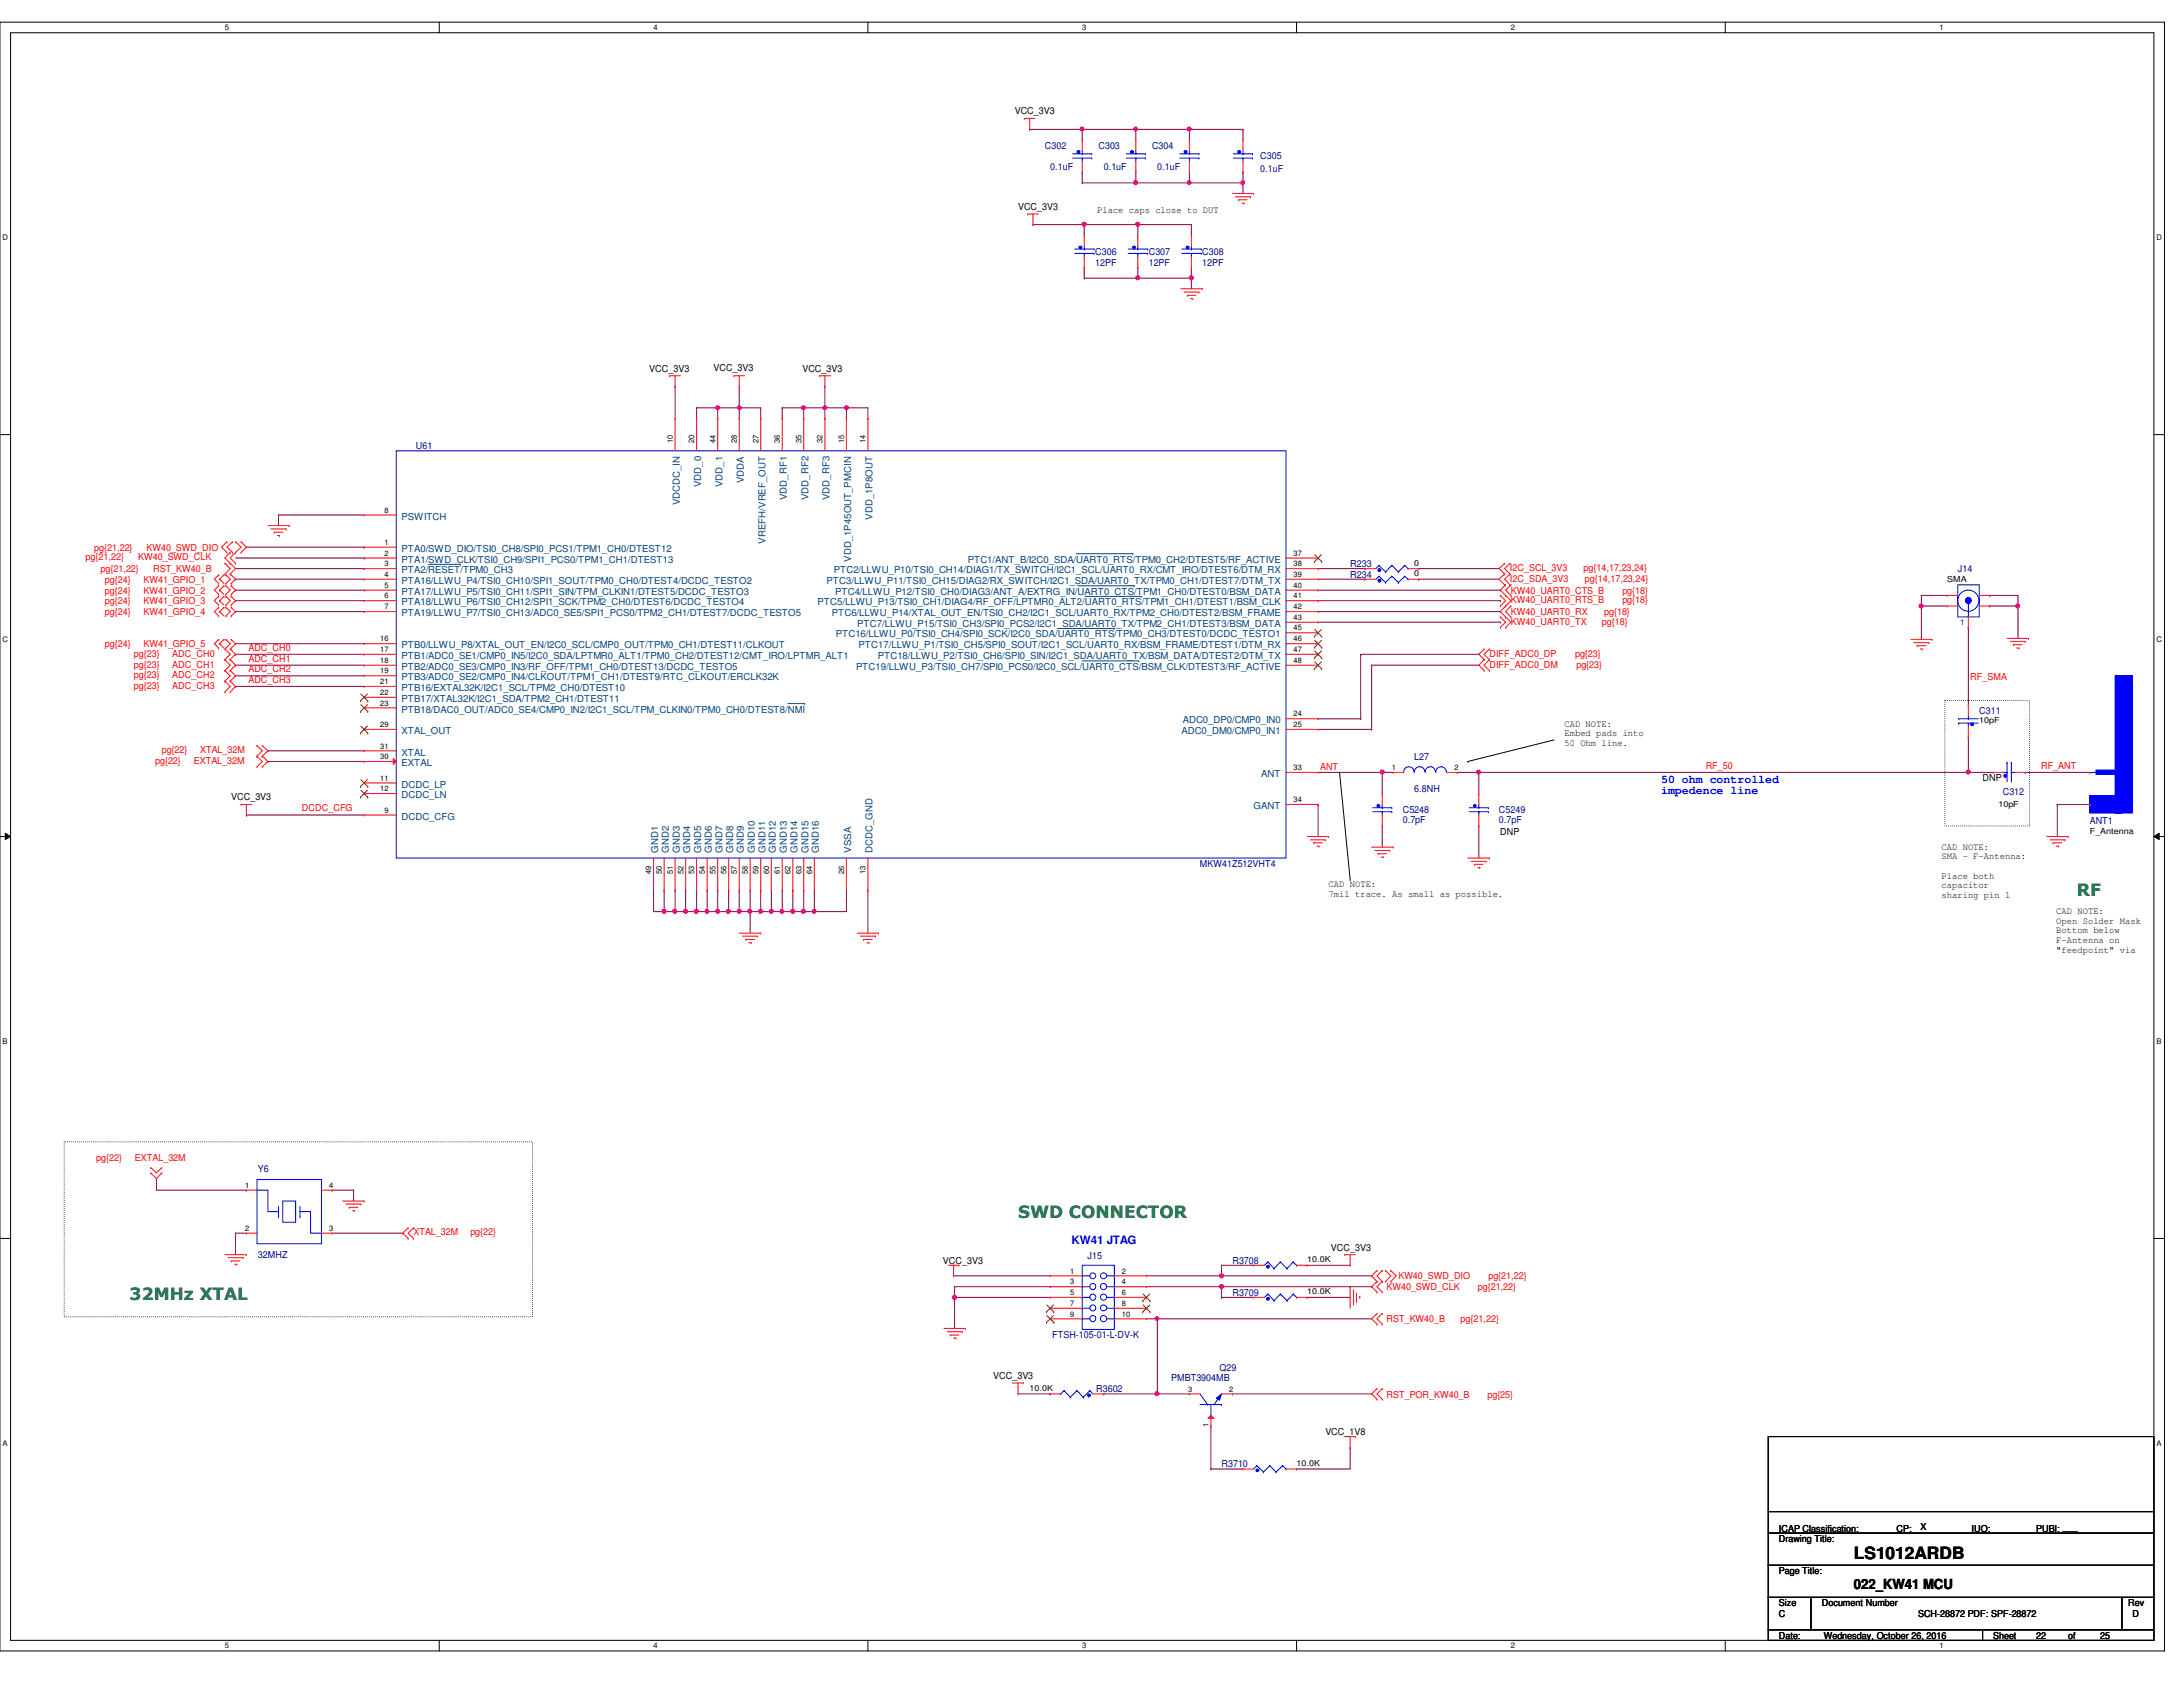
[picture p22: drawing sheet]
<svg xmlns="http://www.w3.org/2000/svg" width="279mm" height="216mm" viewBox="0 0 279 216" stroke-linecap="round" stroke-linejoin="round" font-family="sans-serif">
<defs><g id="words">
<g font-size="2.2" fill="#008000">
<text x="265.8" y="114.7">RF</text>
<text x="130.3" y="155.9">SWD CONNECTOR</text>
<text x="16.6" y="166.4">32MHz XTAL</text>
</g>
<text font-size="2.2" x="237.3" y="199.5">LS1012ARDB</text>
<text font-size="1.8" x="237.3" y="203.4">022_KW41 MCU</text>
<g font-size="1.5" fill="#00f">
<text x="212.6" y="100.2">50 ohm controlled</text>
<text x="212.6" y="101.6">impedence line</text>
<text x="137.2" y="159.2">KW41 JTAG</text>
</g>
<g font-size="1.2">
<text x="129.9" y="14.6">VCC_3V3</text>
<text x="130.3" y="26.9">VCC_3V3</text>
<text x="140.4" y="27.3">Place caps close to DUT</text>
<text x="83.1" y="47.6">VCC_3V3</text>
<text x="91.3" y="47.5">VCC_3V3</text>
<text x="102.7" y="47.6">VCC_3V3</text>
<text x="200.2" y="93">CAD NOTE:</text>
<text x="200.2" y="94.2">Embed pads into</text>
<text x="200.2" y="95.5">50 Ohm line.</text>
<text x="253.7" y="100">DNP</text>
<text x="29.6" y="102.4">VCC_3V3</text>
<text x="192" y="106.8">DNP</text>
<text x="170.1" y="113.6">CAD NOTE:</text>
<text x="248.5" y="108.8">CAD NOTE:</text>
<text x="248.5" y="110">SMA - F-Antenna:</text>
<text x="248.5" y="112.4">Place both</text>
<text x="248.5" y="113.7">capacitor</text>
<text x="170.1" y="114.8">7mil trace. As small as possible.</text>
<text x="248.5" y="114.9">sharing pin 1</text>
<text x="263.2" y="117">CAD NOTE:</text>
<text x="263.2" y="118.2">Open Solder Mask</text>
<text x="263.2" y="119.5">Bottom below</text>
<text x="263.2" y="120.7">F-Antenna on</text>
<text x="263.2" y="121.9">&quot;feedpoint&quot; via</text>
<text x="120.7" y="161.7">VCC_3V3</text>
<text x="170.3" y="160.1">VCC_3V3</text>
<text x="127.1" y="176.5">VCC_3V3</text>
<text x="169.6" y="183.6">VCC_1V8</text>
<text x="227.7" y="197.4">Drawing Title:</text>
<text x="227.7" y="196">ICAP Classification:</text>
<text x="242.7" y="196">CP:</text>
<text x="245.8" y="195.8">X</text>
<text x="252.3" y="196">IUO:</text>
<text x="256.2" y="196">___</text>
<text x="260.6" y="196">PUBI: ___</text>
<text x="227.7" y="201.5">Page Title:</text>
<text x="227.7" y="205.6">Size</text>
<text x="227.7" y="209.7">Date:</text>
<text x="227.7" y="207">C</text>
<text x="233.2" y="205.6">Document Number</text>
<text x="233.4" y="209.7">Wednesday, October 26, 2016</text>
<text x="245.5" y="207">SCH-28872 PDF: SPF-28872</text>
<text x="255.1" y="209.7">Sheet</text>
<text x="260.6" y="209.7">22</text>
<text x="264.7" y="209.7">of</text>
<text x="268.8" y="209.7">25</text>
<text x="272.4" y="205.6">Rev</text>
<text x="272.9" y="207">D</text>
</g>
<g font-size="1.2" fill="#000080">
<text x="133.7" y="19">C302</text>
<text x="134.4" y="21.8">0.1uF</text>
<text x="140.6" y="19">C303</text>
<text x="141.3" y="21.8">0.1uF</text>
<text x="147.4" y="19">C304</text>
<text x="148.1" y="21.8">0.1uF</text>
<text x="161.3" y="20.4">C305</text>
<text x="161.3" y="22.1">0.1uF</text>
<text x="140.2" y="32.6">C306</text>
<text x="140.2" y="34">12PF</text>
<text x="147" y="32.6">C307</text>
<text x="147" y="34">12PF</text>
<text x="153.9" y="32.6">C308</text>
<text x="153.9" y="34">12PF</text>
<text x="53.2" y="57.4">U61</text>
<text x="172.8" y="72.6">R233</text>
<text x="172.8" y="73.9">R234</text>
<text x="250.6" y="73.2">J14</text>
<text x="253.3" y="91.3">C311</text>
<text x="181" y="97.2">L27</text>
<text x="181" y="101.3">6.8NH</text>
<text x="256.3" y="101.8">C312</text>
<text x="179.5" y="104.1">C5248</text>
<text x="179.5" y="105.3">0.7pF</text>
<text x="191.9" y="104.1">C5249</text>
<text x="191.9" y="105.3">0.7pF</text>
<text x="267.5" y="105.5">ANT1</text>
<text x="153.6" y="111">MKW41Z512VHT4</text>
<text x="33" y="150">Y6</text>
<text x="33" y="161">32MHZ</text>
<text x="139.2" y="161.2">J15</text>
<text x="157.7" y="161.7">R3708</text>
<text x="157.7" y="165.8">R3709</text>
<text x="134.7" y="171.3">FTSH-105-01-L-DV-K</text>
<text x="140.3" y="178.1">R3602</text>
<text x="149.9" y="176.8">PMBT3904MB</text>
<text x="156.1" y="175.4">Q29</text>
<text x="156.3" y="187.7">R3710</text>
</g>
<g font-size="1.2" fill="#004080">
<text x="87" y="64.7" transform="rotate(-90 87 64.7)">VDCDC_IN</text>
<text x="89.7" y="62.4" transform="rotate(-90 89.7 62.4)">VDD_0</text>
<text x="92.5" y="62.4" transform="rotate(-90 92.5 62.4)">VDD_1</text>
<text x="95.2" y="61.8" transform="rotate(-90 95.2 61.8)">VDDA</text>
<text x="100.7" y="64" transform="rotate(-90 100.7 64)">VDD_RF1</text>
<text x="103.5" y="64" transform="rotate(-90 103.5 64)">VDD_RF2</text>
<text x="106.2" y="64" transform="rotate(-90 106.2 64)">VDD_RF3</text>
<text x="51.4" y="70.6">PTA0/SWD_DIO/TSI0_CH8/SPI0_PCS1/TPM1_CH0/DTEST12</text>
<text x="51.4" y="66.5">PSWITCH</text>
<text x="98" y="69.6" transform="rotate(-90 98 69.6)">VREFH/VREF_OUT</text>
<text x="108.9" y="71.9" transform="rotate(-90 108.9 71.9)">VDD_1P45OUT_PMCIN</text>
<text x="111.7" y="66.5" transform="rotate(-90 111.7 66.5)">VDD_1P8OUT</text>
<text x="51.4" y="72">PTA1/SWD_CLK/TSI0_CH9/SPI1_PCS0/TPM1_CH1/DTEST13</text>
<text x="51.4" y="73.4">PTA2/RESET/TPM0_CH3</text>
<text x="51.4" y="74.7">PTA16/LLWU_P4/TSI0_CH10/SPI1_SOUT/TPM0_CH0/DTEST4/DCDC_TESTO2</text>
<text x="51.4" y="76.1">PTA17/LLWU_P5/TSI0_CH11/SPI1_SIN/TPM_CLKIN1/DTEST5/DCDC_TESTO3</text>
<text x="51.4" y="77.5">PTA18/LLWU_P6/TSI0_CH12/SPI1_SCK/TPM2_CH0/DTEST6/DCDC_TESTO4</text>
<text x="104.6" y="77.5">PTC5/LLWU_P13/TSI0_CH1/DIAG4/RF_OFF/LPTMR0_ALT2/UART0_RTS/TPM1_CH1/DTEST1/BSM_CLK</text>
<text x="105.8" y="74.7">PTC3/LLWU_P11/TSI0_CH15/DIAG2/RX_SWITCH/I2C1_SDA/UART0_TX/TPM0_CH1/DTEST7/DTM_TX</text>
<text x="106.7" y="73.4">PTC2/LLWU_P10/TSI0_CH14/DIAG1/TX_SWITCH/I2C1_SCL/UART0_RX/CMT_IRO/DTEST6/DTM_RX</text>
<text x="106.9" y="76.1">PTC4/LLWU_P12/TSI0_CH0/DIAG3/ANT_A/EXTRG_IN/UART0_CTS/TPM1_CH0/DTEST0/BSM_DATA</text>
<text x="123.9" y="72">PTC1/ANT_B/I2C0_SDA/UART0_RTS/TPM0_CH2/DTEST5/RF_ACTIVE</text>
<text x="51.4" y="83">PTB0/LLWU_P8/XTAL_OUT_EN/I2C0_SCL/CMP0_OUT/TPM0_CH1/DTEST11/CLKOUT</text>
<text x="51.4" y="78.9">PTA19/LLWU_P7/TSI0_CH13/ADC0_SE5/SPI1_PCS0/TPM2_CH1/DTEST7/DCDC_TESTO5</text>
<text x="106.5" y="78.9">PTC6/LLWU_P14/XTAL_OUT_EN/TSI0_CH2/I2C1_SCL/UART0_RX/TPM2_CH0/DTEST2/BSM_FRAME</text>
<text x="107" y="81.6">PTC16/LLWU_P0/TSI0_CH4/SPI0_SCK/I2C0_SDA/UART0_RTS/TPM0_CH3/DTEST0/DCDC_TESTO1</text>
<text x="109.7" y="80.2">PTC7/LLWU_P15/TSI0_CH3/SPI0_PCS2/I2C1_SDA/UART0_TX/TPM2_CH1/DTEST3/BSM_DATA</text>
<text x="109.9" y="83">PTC17/LLWU_P1/TSI0_CH5/SPI0_SOUT/I2C1_SCL/UART0_RX/BSM_FRAME/DTEST1/DTM_RX</text>
<text x="51.4" y="87.1">PTB3/ADC0_SE2/CMP0_IN4/CLKOUT/TPM1_CH1/DTEST9/RTC_CLKOUT/ERCLK32K</text>
<text x="51.4" y="88.4">PTB16/EXTAL32K/I2C1_SCL/TPM2_CH0/DTEST10</text>
<text x="51.4" y="89.8">PTB17/XTAL32K/I2C1_SDA/TPM2_CH1/DTEST11</text>
<text x="51.4" y="84.3">PTB1/ADC0_SE1/CMP0_IN5/I2C0_SDA/LPTMR0_ALT1/TPM0_CH2/DTEST12/CMT_IRO/LPTMR_ALT1</text>
<text x="51.4" y="85.7">PTB2/ADC0_SE3/CMP0_IN3/RF_OFF/TPM1_CH0/DTEST13/DCDC_TESTO5</text>
<text x="109.6" y="85.7">PTC19/LLWU_P3/TSI0_CH7/SPI0_PCS0/I2C0_SCL/UART0_CTS/BSM_CLK/DTEST3/RF_ACTIVE</text>
<text x="112.4" y="84.3">PTC18/LLWU_P2/TSI0_CH6/SPI0_SIN/I2C1_SDA/UART0_TX/BSM_DATA/DTEST2/DTM_TX</text>
<text x="51.4" y="91.2">PTB18/DAC0_OUT/ADC0_SE4/CMP0_IN2/I2C1_SCL/TPM_CLKIN0/TPM0_CH0/DTEST8/NMI</text>
<text x="51.4" y="93.9">XTAL_OUT</text>
<text x="151.2" y="93.9">ADC0_DM0/CMP0_IN1</text>
<text x="151.4" y="92.6">ADC0_DP0/CMP0_IN0</text>
<text x="51.4" y="98">EXTAL</text>
<text x="51.4" y="96.7">XTAL</text>
<text x="51.4" y="100.8">DCDC_LP</text>
<text x="161.4" y="99.4">ANT</text>
<text x="51.4" y="102.2">DCDC_LN</text>
<text x="51.4" y="104.9">DCDC_CFG</text>
<text x="160.4" y="103.5">GANT</text>
<text x="84.2" y="109.1" transform="rotate(-90 84.2 109.1)">GND1</text>
<text x="85.6" y="109.1" transform="rotate(-90 85.6 109.1)">GND2</text>
<text x="87" y="109.1" transform="rotate(-90 87 109.1)">GND3</text>
<text x="88.3" y="109.1" transform="rotate(-90 88.3 109.1)">GND4</text>
<text x="89.7" y="109.1" transform="rotate(-90 89.7 109.1)">GND5</text>
<text x="91.1" y="109.1" transform="rotate(-90 91.1 109.1)">GND6</text>
<text x="92.5" y="109.1" transform="rotate(-90 92.5 109.1)">GND7</text>
<text x="93.9" y="109.1" transform="rotate(-90 93.9 109.1)">GND8</text>
<text x="95.2" y="109.1" transform="rotate(-90 95.2 109.1)">GND9</text>
<text x="96.6" y="109.1" transform="rotate(-90 96.6 109.1)">GND10</text>
<text x="98" y="109.1" transform="rotate(-90 98 109.1)">GND11</text>
<text x="99.3" y="109.1" transform="rotate(-90 99.3 109.1)">GND12</text>
<text x="100.7" y="109.1" transform="rotate(-90 100.7 109.1)">GND13</text>
<text x="102.1" y="109.1" transform="rotate(-90 102.1 109.1)">GND14</text>
<text x="103.5" y="109.1" transform="rotate(-90 103.5 109.1)">GND15</text>
<text x="104.8" y="109.1" transform="rotate(-90 104.8 109.1)">GND16</text>
<text x="108.9" y="109.1" transform="rotate(-90 108.9 109.1)">VSSA</text>
<text x="111.7" y="109.1" transform="rotate(-90 111.7 109.1)">DCDC_GND</text>
</g>
<g font-size="1.2" fill="#f00">
<text x="11" y="71.7">pg{21,22}</text>
<text x="12.1" y="70.5">pg{21,22}</text>
<text x="17.7" y="71.7">KW40_SWD_CLK</text>
<text x="18.8" y="70.5">KW40_SWD_DIO</text>
<text x="12.9" y="73.2">pg{21,22}</text>
<text x="13.4" y="76">pg{24}</text>
<text x="13.4" y="77.3">pg{24}</text>
<text x="13.4" y="74.6">pg{24}</text>
<text x="18.4" y="76">KW41_GPIO_2</text>
<text x="18.4" y="77.3">KW41_GPIO_3</text>
<text x="18.4" y="74.6">KW41_GPIO_1</text>
<text x="19.6" y="73.2">RST_KW40_B</text>
<text x="193.3" y="74.5">I2C_SDA_3V3</text>
<text x="193.3" y="73.1">I2C_SCL_3V3</text>
<text x="193.4" y="76">KW40_UART0_CTS_B</text>
<text x="193.4" y="77.2">KW40_UART0_RTS_B</text>
<text x="202.7" y="73.1">pg{14,17,23,24}</text>
<text x="202.9" y="74.5">pg{14,17,23,24}</text>
<text x="207.6" y="76">pg{18}</text>
<text x="207.6" y="77.2">pg{18}</text>
<text x="13.4" y="78.7">pg{24}</text>
<text x="13.4" y="82.8">pg{24}</text>
<text x="18.4" y="78.7">KW41_GPIO_4</text>
<text x="18.4" y="82.8">KW41_GPIO_5</text>
<text x="31.8" y="83.3">ADC_CH0</text>
<text x="193.4" y="78.7">KW40_UART0_RX</text>
<text x="193.4" y="80">KW40_UART0_TX</text>
<text x="205" y="80">pg{18}</text>
<text x="205.3" y="78.7">pg{18}</text>
<text x="17.1" y="84.1">pg{23}</text>
<text x="17.1" y="85.4">pg{23}</text>
<text x="17.1" y="86.8">pg{23}</text>
<text x="17.1" y="88.2">pg{23}</text>
<text x="22.1" y="84.1">ADC_CH0</text>
<text x="22.1" y="85.4">ADC_CH1</text>
<text x="22.1" y="86.8">ADC_CH2</text>
<text x="22.1" y="88.2">ADC_CH3</text>
<text x="31.8" y="84.7">ADC_CH1</text>
<text x="31.8" y="87.4">ADC_CH3</text>
<text x="31.8" y="86">ADC_CH2</text>
<text x="190.6" y="84.1">DIFF_ADC0_DP</text>
<text x="190.6" y="85.4">DIFF_ADC0_DM</text>
<text x="201.6" y="84.1">pg{23}</text>
<text x="201.8" y="85.4">pg{23}</text>
<text x="252.2" y="87">RF_SMA</text>
<text x="19.9" y="97.8">pg{22}</text>
<text x="20.7" y="96.4">pg{22}</text>
<text x="24.8" y="97.8">EXTAL_32M</text>
<text x="25.6" y="96.4">XTAL_32M</text>
<text x="169" y="98.6">ANT</text>
<text x="218.3" y="98.4">RF_50</text>
<text x="261.2" y="98.4">RF_ANT</text>
<text x="38.7" y="103.8">DCDC_CFG</text>
<text x="12.3" y="148.5">pg{22}</text>
<text x="17.3" y="148.5">EXTAL_32M</text>
<text x="52.9" y="158.1">XTAL_32M</text>
<text x="60.2" y="158.1">pg{22}</text>
<text x="177.5" y="165.1">KW40_SWD_CLK</text>
<text x="179" y="163.7">KW40_SWD_DIO</text>
<text x="189.1" y="165.1">pg{21,22}</text>
<text x="190.5" y="163.7">pg{21,22}</text>
<text x="177.5" y="169.2">RST_KW40_B</text>
<text x="186.9" y="169.2">pg{21,22}</text>
<text x="177.5" y="178.9">RST_POR_KW40_B</text>
<text x="190.4" y="178.9">pg{25}</text>
</g>
<g font-size="1.1">
<text x="181" y="72.4">0</text>
<text x="181" y="73.7">0</text>
<text x="249.2" y="74.4">SMA</text>
<text x="253.3" y="92.5">10pF</text>
<text x="255.8" y="103.3">10pF</text>
<text x="267.5" y="106.7">F_Antenna</text>
<text x="167.3" y="161.5">10.0K</text>
<text x="167.3" y="165.7">10.0K</text>
<text x="131.8" y="178">10.0K</text>
<text x="165.9" y="187.6">10.0K</text>
</g>
<text font-size="1.1" fill="#00f" x="250.9" y="79.9">1</text>
<g font-size="1">
<text x="28.8" y="3.9">5</text>
<text x="83.7" y="3.9">4</text>
<text x="138.5" y="3.9">3</text>
<text x="193.4" y="3.9">2</text>
<text x="248.2" y="3.9">1</text>
<text x=".3" y="30.8">D</text>
<text x="276" y="30.8">D</text>
<text x="86.1" y="56.7" transform="rotate(-90 86.1 56.7)">10</text>
<text x="88.9" y="56.7" transform="rotate(-90 88.9 56.7)">20</text>
<text x="91.6" y="56.7" transform="rotate(-90 91.6 56.7)">44</text>
<text x="94.3" y="56.7" transform="rotate(-90 94.3 56.7)">28</text>
<text x="97.1" y="56.7" transform="rotate(-90 97.1 56.7)">27</text>
<text x="99.8" y="56.7" transform="rotate(-90 99.8 56.7)">36</text>
<text x="102.6" y="56.7" transform="rotate(-90 102.6 56.7)">35</text>
<text x="105.3" y="56.7" transform="rotate(-90 105.3 56.7)">32</text>
<text x="108" y="56.7" transform="rotate(-90 108 56.7)">15</text>
<text x="110.8" y="56.7" transform="rotate(-90 110.8 56.7)">14</text>
<text x="49.2" y="65.6">8</text>
<text x="49.2" y="69.7">1</text>
<text x="49.2" y="71.1">2</text>
<text x="165.6" y="71.1">37</text>
<text x="49.2" y="72.5">3</text>
<text x="49.2" y="73.8">4</text>
<text x="49.2" y="75.2">5</text>
<text x="49.2" y="76.6">6</text>
<text x="49.2" y="78">7</text>
<text x="165.6" y="72.5">38</text>
<text x="165.6" y="73.8">39</text>
<text x="165.6" y="75.2">40</text>
<text x="165.6" y="76.6">41</text>
<text x="165.6" y="78">42</text>
<text x=".3" y="82.2">C</text>
<text x="48.6" y="82.1">16</text>
<text x="48.6" y="83.4">17</text>
<text x="165.6" y="79.3">43</text>
<text x="165.6" y="80.7">45</text>
<text x="165.6" y="82.1">46</text>
<text x="165.6" y="83.4">47</text>
<text x="276" y="82.2">C</text>
<text x="48.6" y="86.2">19</text>
<text x="48.6" y="87.5">21</text>
<text x="48.6" y="88.9">22</text>
<text x="48.6" y="84.8">18</text>
<text x="165.6" y="84.8">48</text>
<text x="48.6" y="90.3">23</text>
<text x="48.6" y="93">29</text>
<text x="48.6" y="95.8">31</text>
<text x="165.6" y="91.7">24</text>
<text x="165.6" y="93">25</text>
<text x="48.6" y="97.2">30</text>
<text x="48.6" y="99.9">11</text>
<text x="48.6" y="101.3">12</text>
<text x="165.6" y="98.6">33</text>
<text x="178.1" y="98.6">1</text>
<text x="186.1" y="98.6">2</text>
<text x="49.2" y="104">9</text>
<text x="165.6" y="102.7">34</text>
<text x="83.4" y="111.9" transform="rotate(-90 83.4 111.9)">49</text>
<text x="84.7" y="111.9" transform="rotate(-90 84.7 111.9)">50</text>
<text x="86.1" y="111.9" transform="rotate(-90 86.1 111.9)">51</text>
<text x="87.5" y="111.9" transform="rotate(-90 87.5 111.9)">52</text>
<text x="88.9" y="111.9" transform="rotate(-90 88.9 111.9)">53</text>
<text x="90.2" y="111.9" transform="rotate(-90 90.2 111.9)">54</text>
<text x="91.6" y="111.9" transform="rotate(-90 91.6 111.9)">55</text>
<text x="93" y="111.9" transform="rotate(-90 93 111.9)">56</text>
<text x="94.3" y="111.9" transform="rotate(-90 94.3 111.9)">57</text>
<text x="95.7" y="111.9" transform="rotate(-90 95.7 111.9)">58</text>
<text x="97.1" y="111.9" transform="rotate(-90 97.1 111.9)">59</text>
<text x="98.4" y="111.9" transform="rotate(-90 98.4 111.9)">60</text>
<text x="99.8" y="111.9" transform="rotate(-90 99.8 111.9)">61</text>
<text x="101.2" y="111.9" transform="rotate(-90 101.2 111.9)">62</text>
<text x="102.6" y="111.9" transform="rotate(-90 102.6 111.9)">63</text>
<text x="103.9" y="111.9" transform="rotate(-90 103.9 111.9)">64</text>
<text x="108" y="111.9" transform="rotate(-90 108 111.9)">26</text>
<text x="110.8" y="111.9" transform="rotate(-90 110.8 111.9)">13</text>
<text x=".3" y="133.6">B</text>
<text x="276" y="133.6">B</text>
<text x="31.4" y="152">1</text>
<text x="42.1" y="152">4</text>
<text x="31.4" y="157.5">2</text>
<text x="42.1" y="157.5">3</text>
<text x="137" y="163">1</text>
<text x="137" y="164.4">3</text>
<text x="137" y="165.7">5</text>
<text x="137" y="167.1">7</text>
<text x="143.6" y="163">2</text>
<text x="143.6" y="164.4">4</text>
<text x="143.6" y="165.7">6</text>
<text x="143.6" y="167.1">8</text>
<text x="137" y="168.5">9</text>
<text x="143.6" y="168.5">10</text>
<text x="152.1" y="178.1">3</text>
<text x="157.3" y="178.1">2</text>
<text x=".3" y="185.1">A</text>
<text x="154.7" y="182.7" transform="rotate(-90 154.7 182.7)">1</text>
<text x="276" y="185.1">A</text>
<text x="28.8" y="210.9">5</text>
<text x="83.7" y="210.9">4</text>
<text x="138.5" y="210.9">3</text>
<text x="193.4" y="210.9">2</text>
<text x="248.2" y="210.9">1</text>
</g>
</g></defs>
<path d="M0 2.8h277v208.5h-277zM1.4 4.2h274.3v205.7h-274.3z" fill="none" stroke="#000" stroke-width=".13"/>
<g fill="#fff">
<path d="M28.8 3h.5v1.1h-.5z"/>
<path d="M28.8 210.1h.5v1.1h-.5z"/>
</g>
<path d="M56.2 2.8v1.4M56.2 209.9v1.4" fill="none" stroke="#000" stroke-width=".13"/>
<g fill="#fff">
<path d="M83.7 3h.5v1.1h-.5z"/>
<path d="M83.7 210.1h.5v1.1h-.5z"/>
</g>
<path d="M111.1 2.8v1.4M111.1 209.9v1.4" fill="none" stroke="#000" stroke-width=".13"/>
<g fill="#fff">
<path d="M138.5 3h.6v1.1h-.6z"/>
<path d="M138.5 210.1h.6v1.1h-.6z"/>
</g>
<path d="M165.9 2.8v1.4M165.9 209.9v1.4" fill="none" stroke="#000" stroke-width=".13"/>
<g fill="#fff">
<path d="M193.4 3h.5v1.1h-.5z"/>
<path d="M193.4 210.1h.5v1.1h-.5z"/>
</g>
<path d="M220.8 2.8v1.4M220.8 209.9v1.4" fill="none" stroke="#000" stroke-width=".13"/>
<g fill="#fff">
<path d="M248.2 3h.6v1.1h-.6z"/>
<path d="M248.2 210.1h.6v1.1h-.6z"/>
<path d="M.3 29.9h.8v1.1h-.8z"/>
<path d="M276 29.9h.7v1.1h-.7z"/>
<path d="M.3 81.3h.8v1.1h-.8z"/>
<path d="M276 81.3h.7v1.1h-.7z"/>
</g>
<path d="M0 55.6h1.4M275.7 55.6h1.3" fill="none" stroke="#000" stroke-width=".13"/>
<g fill="#fff">
<path d="M.3 132.8h.7v1.1h-.7z"/>
<path d="M276 132.8h.6v1.1h-.6z"/>
</g>
<path d="M0 107.1h1.4M.7 106.6l.7 .5-.7 .3zM275.7 107.1l.7-.5v.8zM275.7 107.1h1.3" fill="none" stroke="#000" stroke-width=".13"/>
<path d="M.7 106.6l.7 .5-.7 .3zM275.7 107.1l.7-.5v.8z" fill="#000"/>
<g fill="#fff">
<path d="M.3 184.2h.7v1.1h-.7z"/>
<path d="M276 184.2h.6v1.1h-.6z"/>
</g>
<path d="M171.4 98.8l1.4 13.8M187.9 97.5h.1M198.9 94.7l-11 2.8M172.8 112.6h.1M0 158.5h1.4M275.7 158.5h1.3" fill="none" stroke="#000" stroke-width=".13"/>
<path d="M248.9 89.7h10.9v16h-10.9zM8.2 146.1h60v22.4h-60z" fill="none" stroke="#000" stroke-width=".13" stroke-dasharray="0 .3"/>
<path d="M34.3 96.1h.1M34.3 97.5h.1M34.3 96.1h12.3M34.3 97.5h12.3M31.5 104.3h.1M31.5 104.3h15.1M96 116.7h.1M96 116.7v2.7" fill="none" stroke="#800040" stroke-width=".13"/>
<circle cx="96" cy="116.6" r=".26" fill="#f0f"/>
<circle cx="96" cy="116.6" r=".26" fill="none" stroke="#f0f" stroke-width=".13"/>
<path d="M85 116.7h2.8M86.4 116.7h.1M101.5 116.7h.1M101.5 116.7h2.7M102.9 116.7h.1" fill="none" stroke="#800040" stroke-width=".13"/>
<circle cx="86.4" cy="116.6" r=".26" fill="#f0f"/>
<circle cx="86.4" cy="116.6" r=".26" fill="none" stroke="#f0f" stroke-width=".13"/>
<path d="M87.8 116.7h.1M87.8 116.7h1.4" fill="none" stroke="#800040" stroke-width=".13"/>
<circle cx="89.1" cy="116.6" r=".26" fill="#f0f"/>
<circle cx="89.1" cy="116.6" r=".26" fill="none" stroke="#f0f" stroke-width=".13"/>
<circle cx="87.8" cy="116.6" r=".26" fill="#f0f"/>
<circle cx="87.8" cy="116.6" r=".26" fill="none" stroke="#f0f" stroke-width=".13"/>
<path d="M89.2 116.7h.1M89.2 116.7h1.3" fill="none" stroke="#800040" stroke-width=".13"/>
<path d="M90.3 116.4h.2l.2 .1-.1 .3-.1 .1-.2-.1z" fill-rule="evenodd" fill="#f0f"/>
<path d="M90.3 116.4h.2l.2 .1-.1 .3-.1 .1-.2-.1z" fill="none" stroke="#f0f" stroke-width=".13"/>
<path d="M90.5 116.7h.1M90.5 116.7h1.4" fill="none" stroke="#800040" stroke-width=".13"/>
<circle cx="91.9" cy="116.6" r=".26" fill="#f0f"/>
<circle cx="91.9" cy="116.6" r=".26" fill="none" stroke="#f0f" stroke-width=".13"/>
<path d="M91.9 116.7h.1M91.9 116.7h8.2M93.3 116.7h.1M94.6 116.7h.1M96 116.7h.1M97.4 116.7h.1M98.7 116.7h.1" fill="none" stroke="#800040" stroke-width=".13"/>
<circle cx="98.7" cy="116.6" r=".26" fill="#f0f"/>
<circle cx="98.7" cy="116.6" r=".26" fill="none" stroke="#f0f" stroke-width=".13"/>
<path d="M100.1 116.7h.1M100.1 116.7h1.4" fill="none" stroke="#800040" stroke-width=".13"/>
<circle cx="101.5" cy="116.6" r=".26" fill="#f0f"/>
<circle cx="101.5" cy="116.6" r=".26" fill="none" stroke="#f0f" stroke-width=".13"/>
<path d="M86.4 49.4h.1M86.4 49.4v4.2M245.9 77.6h.1M245.9 76.2v1.4M254.7 76.2h.1M254.7 76.2h3.6" fill="none" stroke="#800040" stroke-width=".13"/>
<circle cx="245.9" cy="77.6" r=".26" fill="#f0f"/>
<circle cx="245.9" cy="77.6" r=".26" fill="none" stroke="#f0f" stroke-width=".13"/>
<path d="M258.3 77.6h.1M258.3 77.6v4.1" fill="none" stroke="#800040" stroke-width=".13"/>
<circle cx="258.2" cy="77.6" r=".26" fill="#f0f"/>
<circle cx="258.2" cy="77.6" r=".26" fill="none" stroke="#f0f" stroke-width=".13"/>
<path d="M245.9 77.6h.1M245.9 76.2h.1M245.9 77.6v4.2M245.9 76.2h3.3M245.9 77.6h3.3M254.7 77.6h.1M254.7 77.6h3.6M258.3 77.6h.1M258.3 76.2v1.4M189.3 98.8h.1M189.3 98.8h62.6" fill="none" stroke="#800040" stroke-width=".13"/>
<circle cx="251.9" cy="98.8" r=".26" fill="#f0f"/>
<circle cx="251.9" cy="98.8" r=".26" fill="none" stroke="#f0f" stroke-width=".13"/>
<circle cx="189.2" cy="98.8" r=".26" fill="#f0f"/>
<circle cx="189.2" cy="98.8" r=".26" fill="none" stroke="#f0f" stroke-width=".13"/>
<path d="M94.6 52.2h.1M94.6 49.4v2.8M105.6 52.2h.1M105.6 49.4v2.8M104.2 116.7h.1M104.2 116.7h4.1" fill="none" stroke="#800040" stroke-width=".13"/>
<path d="M104 116.4h.2l.2 .1v.3l-.2 .1-.2-.1z" fill-rule="evenodd" fill="#f0f"/>
<path d="M104 116.4h.2l.2 .1v.3l-.2 .1-.2-.1z" fill="none" stroke="#f0f" stroke-width=".13"/>
<path d="M138.8 28.7h.1M138.8 28.7v1.4M138.8 28.7h6.8" fill="none" stroke="#800040" stroke-width=".13"/>
<circle cx="145.6" cy="28.7" r=".26" fill="#f0f"/>
<circle cx="145.6" cy="28.7" r=".26" fill="none" stroke="#f0f" stroke-width=".13"/>
<circle cx="138.8" cy="28.7" r=".26" fill="#f0f"/>
<circle cx="138.8" cy="28.7" r=".26" fill="none" stroke="#f0f" stroke-width=".13"/>
<path d="M138.5 22h.1M138.5 23.4h.1M138.5 22v1.4M138.5 23.4h6.9M145.6 34.2h.1M145.6 35.6h.1M145.6 34.2v1.4M145.6 35.6h6.9" fill="none" stroke="#800040" stroke-width=".13"/>
<path d="M145.2 23.2l.1-.1 .2 .1v.3l-.2 .1-.1-.1z" fill-rule="evenodd" fill="#f0f"/>
<path d="M145.2 23.2l.1-.1 .2 .1v.3l-.2 .1-.1-.1z" fill="none" stroke="#f0f" stroke-width=".13"/>
<path d="M152.2 22h.1M152.2 23.4h.1M152.2 22v1.4M152.2 23.4h6.9M159.1 23.4h.1M159.1 22h.1M159.1 22v2.8" fill="none" stroke="#800040" stroke-width=".13"/>
<path d="M158.9 23.2l.1-.1 .3 .1-.1 .3-.2 .1-.1-.1z" fill-rule="evenodd" fill="#f0f"/>
<path d="M158.9 23.2l.1-.1 .3 .1-.1 .3-.2 .1-.1-.1z" fill="none" stroke="#f0f" stroke-width=".13"/>
<path d="M152 23.2l.2-.1 .2 .1v.3l-.2 .1-.2-.1z" fill-rule="evenodd" fill="#f0f"/>
<path d="M152 23.2l.2-.1 .2 .1v.3l-.2 .1-.2-.1z" fill="none" stroke="#f0f" stroke-width=".13"/>
<path d="M138.8 34.2h.1M138.8 35.6h.1M138.8 34.2v1.4M138.8 35.6h6.8M145.4 22h.1M145.4 23.4h.1M145.4 22v1.4M145.4 23.4h6.8" fill="none" stroke="#800040" stroke-width=".13"/>
<circle cx="145.6" cy="35.6" r=".26" fill="#f0f"/>
<circle cx="145.6" cy="35.6" r=".26" fill="none" stroke="#f0f" stroke-width=".13"/>
<path d="M152.5 35.6h.1M152.5 35.6v1.4" fill="none" stroke="#800040" stroke-width=".13"/>
<circle cx="152.5" cy="35.6" r=".26" fill="#f0f"/>
<circle cx="152.5" cy="35.6" r=".26" fill="none" stroke="#f0f" stroke-width=".13"/>
<path d="M138.5 16.6h.1M138.5 16.6v1.3M138.5 16.6h6.9M145.6 28.7h.1M145.6 28.7v1.4M145.6 28.7h6.9M152.5 34.2h.1M152.5 28.7h.1M152.5 28.7v1.4M152.5 34.2v1.4" fill="none" stroke="#800040" stroke-width=".13"/>
<path d="M145.2 16.3h.1l.2 .1v.3l-.2 .1-.1-.1z" fill-rule="evenodd" fill="#f0f"/>
<path d="M145.2 16.3h.1l.2 .1v.3l-.2 .1-.1-.1z" fill="none" stroke="#f0f" stroke-width=".13"/>
<path d="M138.3 16.3h.2l.2 .1-.1 .3-.1 .1-.2-.1z" fill-rule="evenodd" fill="#f0f"/>
<path d="M138.3 16.3h.2l.2 .1-.1 .3-.1 .1-.2-.1z" fill="none" stroke="#f0f" stroke-width=".13"/>
<path d="M145.4 16.6h.1M145.4 16.6v1.3M145.4 16.6h6.8M152.2 16.6h.1M152.2 16.6v1.3" fill="none" stroke="#800040" stroke-width=".13"/>
<path d="M152 16.3h.2l.2 .1v.3l-.2 .1-.2-.1z" fill-rule="evenodd" fill="#f0f"/>
<path d="M152 16.3h.2l.2 .1v.3l-.2 .1-.2-.1z" fill="none" stroke="#f0f" stroke-width=".13"/>
<g fill="none" stroke="#800040" stroke-width=".13">
<path d="M152.2 16.6h.1M152.2 16.6h6.9M159.1 16.6h.1M159.1 16.6v1.3M251.9 98.8h.1M251.9 94.3h.1M251.9 80.3h.1M251.9 98.8h3.2M251.9 80.3v9.9M251.9 94.3v4.5M259.2 98.8h.1M259.2 98.8h8.3"/>
<path d="M83.7 113.9h.1M83.7 113.9v2.8M85 113.9h.1M85 113.9v2.8M101.5 113.9h.1M101.5 113.9v2.8M102.9 113.9h.1M102.9 113.9v2.8M108.3 113.9h.1M108.3 113.9v2.8M263.3 103h.1M263.3 103v4.1"/>
<path d="M263.3 103h4.2"/>
</g>
<circle cx="102.8" cy="116.6" r=".26" fill="#f0f"/>
<circle cx="102.8" cy="116.6" r=".26" fill="none" stroke="#f0f" stroke-width=".13"/>
<g fill="none" stroke="#800040" stroke-width=".13">
<path d="M86.4 113.9h.1M86.4 113.9v2.8M87.8 113.9h.1M87.8 113.9v2.8M89.2 113.9h.1M89.2 113.9v2.8M90.5 113.9h.1M90.5 113.9v2.8M91.9 113.9h.1M91.9 113.9v2.8M93.3 113.9h.1M93.3 113.9v2.8"/>
<path d="M104.2 113.9h.1M104.2 113.9v2.8"/>
</g>
<circle cx="93.2" cy="116.6" r=".26" fill="#f0f"/>
<circle cx="93.2" cy="116.6" r=".26" fill="none" stroke="#f0f" stroke-width=".13"/>
<path d="M94.6 113.9h.1M94.6 113.9v2.8" fill="none" stroke="#800040" stroke-width=".13"/>
<circle cx="94.6" cy="116.6" r=".26" fill="#f0f"/>
<circle cx="94.6" cy="116.6" r=".26" fill="none" stroke="#f0f" stroke-width=".13"/>
<path d="M96 113.9h.1M96 113.9v2.8M97.4 113.9h.1M97.4 113.9v2.8" fill="none" stroke="#800040" stroke-width=".13"/>
<path d="M97.2 116.4h.1l.2 .1v.3l-.2 .1-.1-.1z" fill-rule="evenodd" fill="#f0f"/>
<path d="M97.2 116.4h.1l.2 .1v.3l-.2 .1-.1-.1z" fill="none" stroke="#f0f" stroke-width=".13"/>
<path d="M98.7 113.9h.1M98.7 113.9v2.8M100.1 113.9h.1M100.1 113.9v2.8" fill="none" stroke="#800040" stroke-width=".13"/>
<circle cx="100.1" cy="116.6" r=".26" fill="#f0f"/>
<circle cx="100.1" cy="116.6" r=".26" fill="none" stroke="#f0f" stroke-width=".13"/>
<g fill="none" stroke="#800040" stroke-width=".13">
<path d="M20 150.8h.1M20 150.8v1.5h11.5M30.1 157.8h.1M30.1 157.8h1.4M30.1 157.8v2.8M31.5 152.3h.1M42.5 152.3h.1M42.5 152.3h2.8M42.5 157.8h9.1M45.3 152.3h.1M45.3 152.3v1.4M51.6 157.8h.1"/>
<path d="M122.2 166h.1M122.2 164.7h.1M122.2 166v4M122.2 164.7h12.2M122.2 166h12.2"/>
</g>
<circle cx="122.2" cy="166" r=".26" fill="#f0f"/>
<circle cx="122.2" cy="166" r=".26" fill="none" stroke="#f0f" stroke-width=".13"/>
<g fill="none" stroke="#800040" stroke-width=".13">
<path d="M131.8 16.6h.1M131.8 16.6h6.7M132.2 28.7h.1M132.2 28.7h6.6M30.1 74.1h.1M30.1 76.9h.1M30.1 75.5h.1M30.1 78.3h.1M30.1 71.4h16.5M30.1 72.8h16.5M30.1 74.1h16.5M30.1 76.9h16.5"/>
<path d="M30.1 75.5h16.5M30.1 78.3h16.5M35.6 65.9h.1M35.6 65.9h11M46.6 71.4h.1M46.6 72.8h.1M181.6 72.8h.1M181.6 74.1h.1M181.6 72.8h10.3M181.6 74.1h10.3M30.1 83.7h.1M30.1 85.1h.1"/>
<path d="M30.1 87.8h.1M30.1 86.5h.1M30.1 82.4h.1M30.1 83.7h16.5M30.1 85.1h16.5M30.1 87.8h16.5M30.1 86.5h16.5M30.1 82.4h16.5M111.1 113.9h.1M111.1 113.9v5.5M122 163.3h.1M122 163.3h12.4"/>
<path d="M122.2 164.7h.1M122.2 164.7v1.3M146.7 163.3h9.6M146.7 168.8h1.4M146.7 164.7h9.6M148.1 168.8h.1M148.1 178.4h.1M148.1 178.4h4.1M148.1 168.8v9.6M156.3 164.7h.1M156.3 163.3h.1"/>
</g>
<circle cx="148.1" cy="178.4" r=".26" fill="#f0f"/>
<circle cx="148.1" cy="178.4" r=".26" fill="none" stroke="#f0f" stroke-width=".13"/>
<path d="M148.1 168.8h.1M148.1 168.8h27.5" fill="none" stroke="#800040" stroke-width=".13"/>
<circle cx="148.1" cy="168.7" r=".25" fill="#f0f"/>
<circle cx="148.1" cy="168.7" r=".25" fill="none" stroke="#f0f" stroke-width=".13"/>
<g fill="none" stroke="#800040" stroke-width=".13">
<path d="M91.9 52.2h.1M91.9 52.2h2.7M100.1 52.2h.1M100.1 52.2h2.8M31.5 70h15.1M35.6 65.9h.1M35.6 65.9v1.4M46.6 70h.1M176.9 98.8h.1M176.9 98.8h1.4M176.9 98.8v2.8M186.5 98.8h.1"/>
<path d="M186.5 98.8h2.8M189.3 98.8h.1M189.3 98.8v2.8M168.7 103h.1M168.7 103v4.1M176.9 105.7h.1M176.9 105.7v2.7M189.3 105.7h.1M189.3 105.7v4.1"/>
</g>
<circle cx="91.9" cy="52.2" r=".25" fill="#f0f"/>
<circle cx="91.9" cy="52.2" r=".25" fill="none" stroke="#f0f" stroke-width=".13"/>
<path d="M94.6 52.2h.1M94.6 52.2h2.8" fill="none" stroke="#800040" stroke-width=".13"/>
<circle cx="94.6" cy="52.2" r=".25" fill="#f0f"/>
<circle cx="94.6" cy="52.2" r=".25" fill="none" stroke="#f0f" stroke-width=".13"/>
<path d="M108.3 52.2h.1M108.3 52.2h2.8" fill="none" stroke="#800040" stroke-width=".13"/>
<circle cx="108.3" cy="52.2" r=".25" fill="#f0f"/>
<circle cx="108.3" cy="52.2" r=".25" fill="none" stroke="#f0f" stroke-width=".13"/>
<path d="M89.2 52.2h.1M89.2 52.2h2.7M102.9 52.2h.1M102.9 52.2h5.4M105.6 52.2h.1" fill="none" stroke="#800040" stroke-width=".13"/>
<circle cx="105.6" cy="52.2" r=".25" fill="#f0f"/>
<circle cx="105.6" cy="52.2" r=".25" fill="none" stroke="#f0f" stroke-width=".13"/>
<circle cx="102.8" cy="52.2" r=".25" fill="#f0f"/>
<circle cx="102.8" cy="52.2" r=".25" fill="none" stroke="#f0f" stroke-width=".13"/>
<g fill="none" stroke="#800040" stroke-width=".13">
<path d="M89.2 53.6h.1M89.2 52.2v1.4M91.9 53.6h.1M91.9 52.2v1.4M94.6 53.6h.1M94.6 52.2v1.4M97.4 53.6h.1M97.4 52.2v1.4M100.1 53.6h.1M100.1 52.2v1.4M102.9 53.6h.1M102.9 52.2v1.4"/>
<path d="M105.6 53.6h.1M105.6 52.2v1.4M108.3 53.6h.1M108.3 52.2v1.4M111.1 53.6h.1M111.1 52.2v1.4M83.7 116.7h1.3M85 116.7h.1M165.9 103h2.8M168.7 103h.1"/>
</g>
<circle cx="85" cy="116.6" r=".26" fill="#f0f"/>
<circle cx="85" cy="116.6" r=".26" fill="none" stroke="#f0f" stroke-width=".13"/>
<path d="M168.7 98.8h8.2M176.9 98.8h.1" fill="none" stroke="#800040" stroke-width=".13"/>
<circle cx="176.9" cy="98.8" r=".26" fill="#f0f"/>
<circle cx="176.9" cy="98.8" r=".26" fill="none" stroke="#f0f" stroke-width=".13"/>
<g fill="none" stroke="#800040" stroke-width=".13">
<path d="M168.7 74.1h6M168.7 72.8h6M168.7 75.5h23.3M168.7 76.9h23.3M168.7 78.3h23.3M168.7 79.6h23.3M174.7 74.1h.1M174.7 72.8h.1M192 75.5h.1M192 76.9h.1M192 78.3h.1M192 79.6h.1"/>
<path d="M168.7 92h5.5M168.7 93.3h6.9M174.2 92h.1M174.2 83.7h.1M174.2 83.7v8.3M174.2 83.7h15.1M175.6 93.3h.1M175.6 85.1h.1M175.6 85.1v8.2M175.6 85.1h13.7M130.3 178.4h4.1M134.4 178.4h.1"/>
<path d="M141.3 178.4h.1M141.3 178.4h6.8M156.3 161.9h.1M156.3 161.9h4.1M156.3 161.9v1.4h19.3M157.7 178.4h.1M157.7 178.4h17.9M167.3 161.9h.1M167.3 161.9h5.5M175.6 163.3h.1M155 182.5h.1M155 188h.1"/>
<path d="M155 182.5v5.5M155 188h4.1M165.9 188h.1M172.8 185.3h.1M172.8 185.3v2.7h-6.9"/>
</g>
<circle cx="156.3" cy="163.3" r=".26" fill="#f0f"/>
<circle cx="156.3" cy="163.3" r=".26" fill="none" stroke="#f0f" stroke-width=".13"/>
<path d="M156.3 166h.1M156.3 166h4.1M167.3 166h.1M167.3 166h5.5M175.6 164.7h.1M175.6 164.7h-19.3v1.3" fill="none" stroke="#800040" stroke-width=".13"/>
<circle cx="156.3" cy="164.6" r=".26" fill="#f0f"/>
<circle cx="156.3" cy="164.6" r=".26" fill="none" stroke="#f0f" stroke-width=".13"/>
<g fill="none" stroke="#f00" stroke-width=".13">
<path d="M131.1 15.2h.1M131.1 15.2h1.4M131.8 16.6h.1M131.8 15.2v1.4M131.5 27.4h.1M131.5 27.4h1.4M132.2 28.7h.1M132.2 27.4v1.3M151.1 37h2.8M151.6 37.4h1.9M152 37.8h.1M152 37.8h1"/>
<path d="M152.4 38.2h.3M152.7 38.2h.1M153.5 37.4h.1M153.9 37h.1M157.7 24.8h2.7M158.1 25.2h2M158.5 25.6h.1M158.5 25.6h1.1M159 26h.2M159.2 26h.1M160.1 25.2h.1M160.4 24.8h.1"/>
<path d="M85.7 48.1h.1M85.7 48.1h1.4M86.4 49.4h.1M86.4 48.1v1.3M93.9 48.1h.1M93.9 48.1h1.4M94.6 49.4h.1M94.6 48.1v1.3M104.9 48.1h.1M104.9 48.1h1.4M105.6 49.4h.1M105.6 48.1v1.3"/>
<path d="M28 76.1h.1M28 75h.1M28 77.4h.1M28 76.3h.1M28 78.8h.1M28 77.7h.1M28 74.7h.1M28 73.6h.1M28 73.6l-.6 .5 .6 .6M28 75l-.6 .5 .6 .6M28 76.3l-.6 .6 .6 .5M28 77.7l-.6 .6 .6 .5"/>
<path d="M28.1 75.5h.1M28.1 76.9h.1M28.1 78.3h.1M28.1 74.1h.1M28.1 75.5l.6 .6M28.1 76.9l.6 .5M28.1 78.3l.6 .5M28.1 74.1l.6 .6M28.7 75h.1M28.7 76.3h.1M28.7 77.7h.1M28.7 73.6h.1"/>
<path d="M28.7 73.6l-.6 .5M28.7 76.3l-.6 .6M28.7 75l-.6 .5M28.7 77.7l-.6 .6M28.8 73.4h.1M28.8 72.1h.1M28.8 72.1l.7 .7-.7 .6M28.9 75h.1M28.9 76.1h.1M28.9 76.3h.1M28.9 77.4h.1M28.9 77.7h.1"/>
<path d="M28.9 78.8h.1M28.9 73.6h.1M28.9 74.7h.1M28.9 75l.6 .5-.6 .6M28.9 76.3l.6 .6-.6 .5M28.9 77.7l.6 .6-.6 .5M28.9 73.6l.6 .5-.6 .6M29 69.3h.1M29 70.7h.1M29 69.3l-.6 .7 .6 .7M29.5 72.1h.1M29.5 70.7h.1"/>
<path d="M29.5 73.4h.1M29.5 70.7l-.7 .7 1.3 1.4-.6 .6M29.6 75h.1M29.6 76.1h.1M29.6 76.3h.1M29.6 77.4h.1M29.6 77.7h.1M29.6 78.8h.1M29.6 73.6h.1M29.6 74.7h.1M29.6 75l.5 .5-.5 .6M29.6 76.3l.5 .6-.5 .5"/>
<path d="M29.6 77.7l.5 .6-.5 .5M29.6 73.6l.5 .5-.5 .6M29.8 70.7h.1M29.8 69.3h.1M29.8 69.3l-.8 .7 .8 .7M30.1 70.7h.1M30.1 72.1h.1M30.1 69.3h.1M30.1 70.7l-.6 .7 .6 .7M30.1 69.3l.8 .7-.8 .7M30.9 69.3h.1M30.9 70.7h.1"/>
<path d="M30.9 69.3l.6 .7-.6 .7M34.3 67.3h2.7M34.7 67.7h1.9M35.1 68.1h.1M35.1 68.1h1.1M35.5 68.5h.3M35.8 68.5h.1M36.6 67.7h.1M37 67.3h.1M192 79h.1M192 76.2h.1M192 77.6h.1"/>
<path d="M192 79l.7 .6-.7 .7M192 76.2l.7 .7-.7 .7M192.6 74.8h.1M192.6 73.4h.1M192.6 72.1h.1M192.6 73.4l-.7 .7 .7 .7M192.6 72.1l-.7 .7 .7 .6M192.7 77.6h.1M192.7 79h.1M192.7 74.8h.1M192.7 76.2h.1M192.7 77.6l-.7 .7 1.4 1.3-.7 .7"/>
<path d="M192.7 74.8l-.7 .7 1.4 1.4-.7 .7M193.3 73.4h.1M193.3 74.8h.1M193.3 72.1h.1M193.3 73.4l-.7 .7 .7 .7M193.3 72.1l-.7 .7 .7 .6M193.4 79h.1M193.4 77.6h.1M193.4 76.2h.1M193.4 74.8h.1M193.4 77.6l-.7 .7 .7 .7M193.4 74.8l-.7 .7 .7 .7"/>
<path d="M28 82.9h.1M28 81.8h.1M28 81.8l-.6 .6 .6 .5M28.1 82.4h.1M28.1 82.4l.6 .5M28.7 81.8h.1M28.7 81.8l-.6 .6M28.8 84.4h.1M28.8 83.1h.1M28.8 85.8h.1M28.8 87.2h.1M28.8 88.6h.1"/>
<path d="M28.8 83.1l.7 .6-.7 .7M28.8 84.4l.7 .7-.7 .7M28.8 85.8l.7 .7-.7 .7M28.8 87.2l.7 .6-.7 .8M28.9 81.8h.1M28.9 82.9h.1M28.9 81.8l.6 .6-.6 .5M29.5 83.1h.1M29.5 84.4h.1M29.5 85.8h.1M29.5 87.2h.1M29.5 88.6h.1"/>
<path d="M29.5 83.1l.6 .6-.6 .7M29.5 84.4l.6 .7-.6 .7M29.5 85.8l.6 .7-.6 .7M29.5 87.2l.6 .6-.6 .8M29.6 81.8h.1M29.6 82.9h.1M29.6 81.8l.5 .6-.5 .5M32.9 96.8h.1M32.9 98.1h.1M32.9 95.4h.1M32.9 96.8l.7 .7-.7 .6M32.9 95.4l.7 .7-.7 .7"/>
<path d="M33.6 98.1h.1M33.6 96.8h.1M33.6 95.4h.1M33.6 96.8l.7 .7-.7 .6M33.6 95.4l.7 .7-.7 .7M189.9 83.1h.1M189.9 84.4h.1M189.9 85.8h.1M189.9 83.1l-.6 .6 .6 .7M189.9 84.4l-.6 .7 .6 .7M190.6 84.4h.1M190.6 83.1h.1"/>
<path d="M190.6 85.8h.1M190.6 83.1l-.7 .6 .7 .7M190.6 84.4l-.7 .7 .7 .7M192 80.3h.1M192.7 80.3h.1M244.6 81.8h2.7M244.9 82.3h2M245.4 82.6h.1M245.4 82.6h1.1M245.8 83.1h.2M246 83.1h.1M246.9 82.3h.1"/>
<path d="M247.3 81.8h.1M256.9 81.7h2.7M257.3 82.1h1.9M257.7 82.5h.1M257.7 82.5h1.1M258.1 82.9h.3M258.4 82.9h.1M259.2 82.1h.1M259.6 81.7h.1M30.9 103h.1M30.9 103h1.3M31.5 104.3h.1"/>
<path d="M31.5 103v1.3M94.6 119.4h2.8M95 119.8h1.9M96.9 119.8h.1M97.4 119.4h.1M109.7 119.4h2.7M110.1 119.8h2M112.1 119.8h.1M112.4 119.4h.1M167.3 107.1h2.8M167.7 107.5h1.9M168.1 107.9h.1"/>
<path d="M168.1 107.9h1.1M168.6 108.3h.2M168.8 108.3h.1M169.6 107.5h.1M170.1 107.1h.1M175.6 108.4h2.7M176 108.8h1.9M176.4 109.3h.1M176.4 109.3h1.1M176.8 109.7h.2M177 109.7h.1M177.9 108.8h.1"/>
<path d="M178.3 108.4h.1M187.9 109.8h2.7M188.3 110.2h1.9M188.7 110.6h.1M188.7 110.6h1.1M189.1 111h.3M189.4 111h.1M190.2 110.2h.1M190.6 109.8h.1M262 107.1h2.7M262.4 107.5h1.9M262.8 107.9h.1"/>
<path d="M262.8 107.9h1.1M263.2 108.3h.3M263.5 108.3h.1M264.3 107.5h.1M264.7 107.1h.1M95.5 120.2h.1M95.5 120.2h1.1M95.8 120.6h.3M96.1 120.6h.1M110.5 120.2h.1M110.5 120.2h1.1M111 120.6h.2"/>
<path d="M111.2 120.6h.1M19.3 150.1h.1M19.3 149.4h.1M19.3 150.1l.7 .7 .7-.7M19.3 149.4l.7 .7 .7-.7M20.7 150.1h.1M20.7 149.4h.1M43.9 153.7h2.7M44.3 154.1h1.9M44.7 154.5h.1M44.7 154.5h1.1M45.1 154.9h.3"/>
<path d="M45.4 154.9h.1M46.2 154.1h.1M46.6 153.7h.1M52.2 157.1h.1M52.2 158.5h.1M52.2 157.1l-.6 .7 .6 .7M52.9 158.5h.1M52.9 157.1h.1M52.9 157.1l-.7 .7 .7 .7M28.8 160.6h2.7M29.2 161h1.9M29.6 161.4h.1"/>
<path d="M29.6 161.4h1.1M30 161.8h.3M30.3 161.8h.1M31.1 161h.1M31.5 160.6h.1M120.8 170h2.8M121.2 170.4h1.9M121.4 161.9h1.3M121.6 170.9h.1M121.6 170.9h1.1M122 163.3h.1M122 171.2h.3"/>
<path d="M122 161.9v1.4M122.3 171.2h.1M122.7 161.9h.1M123.1 170.4h.1M123.6 170h.1M129.6 177h1.4M130.3 178.4h.1M130.3 177v1.4M131 177h.1M172.1 160.6h.1M172.1 160.6h1.4M172.8 161.9h.1"/>
<path d="M172.8 164.7h.1M172.8 160.6v1.3M172.8 164.7v2.7M173.2 165.1h.1M173.2 165.1v1.9M173.6 166.6h.1M173.6 165.5v1.1M174 165.9h.1M174 165.9v.3M176.2 162.6h.1M176.2 164h.1M176.2 165.4h.1"/>
<path d="M176.2 168.1h.1M176.2 169.5h.1M176.2 177.7h.1M176.2 179.1h.1M176.2 162.6l-.6 .7 .6 .7M176.2 164l-.6 .7 .6 .7M176.2 168.1l-.6 .7 .6 .7M176.2 177.7l-.6 .7 .6 .7M176.9 164h.1M176.9 162.6h.1M176.9 165.4h.1M176.9 169.5h.1"/>
<path d="M176.9 168.1h.1M176.9 179.1h.1M176.9 177.7h.1M176.9 162.6l-.7 .7 .7 .7M176.9 164l-.7 .7 .7 .7M176.9 168.1l-.7 .7 .7 .7M176.9 177.7l-.7 .7 .7 .7M177.3 164h.1M177.3 162.6h.1M177.3 162.6l.7 .7-.7 .7M178 162.6h.1M178 164h.1"/>
<path d="M178 162.6l.7 .7-.7 .7M172.1 183.9h1.4M172.8 185.3h.1M172.8 183.9v1.4M173.5 183.9h.1"/>
</g>
<path d="M226.3 196.2h49.4v4.1h-49.4zM226.3 183.9h49.4v12.3h-49.4zM226.3 193.5h49.4M275.7 193.5h.1M226.3 200.3h49.4v4.1h-49.4zM226.3 204.4h5.5v4.2h-5.5zM226.3 208.6h27.4v1.3h-27.4zM231.8 204.4h39.8v4.2h-39.8zM253.7 208.6h22v1.3h-22zM271.6 204.4h4.1v4.2h-4.1z" fill="none" stroke="#000" stroke-width=".13"/>
<path d="M162.3 165.6h.1M162.3 165.6l-.5 .4M162.3 165.6l.8 .9M163.1 166.5h.1M163.9 165.6h.1M163.9 165.6l-.8 .9M163.9 165.6l.8 .9M164.7 166.5h.1M165.5 165.6h.1M165.5 165.6l-.8 .9M165.5 165.6l.4 .4M165.9 166h.1" fill="none" stroke="#00f" stroke-width=".13"/>
<path d="M162.1 166.1h.3v.2l-.1 .1-.2-.1z" fill-rule="evenodd" fill="#00f"/>
<path d="M50.7 57.7h113.9v52.1h-113.9zM162.1 166.1h.3v.2l-.1 .1-.2-.1z" fill="none" stroke="#00f" stroke-width=".13"/>
<g fill="none" stroke="#f00" stroke-width=".13">
<path d="M86.4 53.6h.1M86.4 53.6v4.1M89.2 53.6h.1M89.2 53.6v4.1M91.9 53.6h.1M91.9 53.6v4.1M94.6 53.6h.1M94.6 53.6v4.1M97.4 53.6h.1M97.4 53.6v4.1M102.9 53.6h.1M102.9 53.6v4.1"/>
<path d="M105.6 53.6h.1M105.6 53.6v4.1M108.3 53.6h.1M108.3 53.6v4.1M111.1 53.6h.1M111.1 53.6v4.1M46.6 70h.1M46.6 71.4h.1M46.6 72.8h.1M46.6 74.1h.1M46.6 75.5h.1M46.6 76.9h.1"/>
<path d="M46.6 78.3h.1M46.6 65.9h.1M46.6 70h4.1M46.6 71.4h4.1M46.6 72.8h4.1M46.6 74.1h4.1M46.6 75.5h4.1M46.6 76.9h4.1M46.6 78.3h4.1M46.6 65.9h4.1M46.6 86.5h.1M46.6 87.8h.1"/>
<path d="M46.6 89.2h.1M46.6 90.6h.1M46.6 82.4h.1M46.6 83.7h.1M46.6 85.1h.1M46.6 93.3h.1M46.6 86.5h4.1M46.6 87.8h4.1M46.6 89.2h4.1M46.6 90.6h4.1M46.6 82.4h4.1M46.6 83.7h4.1"/>
<path d="M46.6 85.1h4.1M46.6 93.3h4.1M164.6 93.3h4.1M164.6 92h4.1M168.7 92h.1M168.7 93.3h.1M83.7 113.9h.1M83.7 109.8v4.1M85 113.9h.1M85 109.8v4.1M86.4 113.9h.1M86.4 109.8v4.1"/>
<path d="M87.8 113.9h.1M87.8 109.8v4.1M89.2 113.9h.1M89.2 109.8v4.1M90.5 113.9h.1M90.5 109.8v4.1M91.9 113.9h.1M91.9 109.8v4.1M93.3 113.9h.1M93.3 109.8v4.1M94.6 113.9h.1M94.6 109.8v4.1"/>
<path d="M108.3 113.9h.1M108.3 109.8v4.1M111.1 113.9h.1M111.1 109.8v4.1M160.4 166h.1M160.4 166h1.4M165.9 166h1.4M167.3 166h.1"/>
</g>
<path d="M46.1 89.7h.1M46.1 91.1h.1M46.1 93.8h.1M46.2 88.8l.9 .9M46.2 90.2l.9 .9M46.2 92.9l.9 .9M47 88.8l-.9 .9M47 90.2l-.9 .9M47 92.9l-.9 .9M47.1 89.7h.1M47.1 91.1h.1M47.1 93.8h.1" fill="none" stroke="#804000" stroke-width=".13"/>
<path d="M54.8 72.2h4.1M58.9 72.2h.1M100.8 90h2.2M103 90h.1" fill="none" stroke="#004080" stroke-width=".13"/>
<path d="M50.3 97.1l.4 .4-.4 .3z" fill="#f00"/>
<g fill="none" stroke="#f00" stroke-width=".13">
<path d="M100.1 53.6h.1M100.1 53.6v4.1M164.6 71.4h4.1M164.6 72.8h4.1M164.6 74.1h4.1M164.6 75.5h4.1M164.6 76.9h4.1M164.6 78.3h4.1M164.6 79.6h4.1M168.7 71.4h.1M168.7 72.8h.1M168.7 74.1h.1"/>
<path d="M168.7 75.5h.1M168.7 76.9h.1M168.7 78.3h.1M168.7 79.6h.1M46.6 97.5h.1M46.6 96.1h.1M46.6 97.5h4.1M46.6 96.1h4.1M50.3 97.1l.4 .4-.4 .3zM164.6 81h4.1M164.6 82.4h4.1M164.6 83.7h4.1"/>
<path d="M164.6 85.1h4.1M164.6 98.8h4.1M168.7 81h.1M168.7 82.4h.1M168.7 83.7h.1M168.7 85.1h.1M168.7 98.8h.1M46.6 100.2h.1M46.6 101.6h.1M46.6 104.3h.1M46.6 100.2h4.1M46.6 101.6h4.1"/>
<path d="M46.6 104.3h4.1M96 113.9h.1M96 109.8v4.1M97.4 113.9h.1M97.4 109.8v4.1M98.7 113.9h.1M98.7 109.8v4.1M100.1 113.9h.1M100.1 109.8v4.1M101.5 113.9h.1M101.5 109.8v4.1M102.9 113.9h.1"/>
<path d="M102.9 109.8v4.1M104.2 113.9h.1M104.2 109.8v4.1M164.6 103h4.1M168.7 103h.1"/>
</g>
<g fill="none" stroke="#804000" stroke-width=".13">
<path d="M168.2 71.9h.1M168.3 71l.9 .9M169.1 71l-.9 .9M169.2 71.9h.1M46.2 99.8l.9 .9M47 99.8l-.9 .9M168.2 81.4h.1M168.2 82.8h.1M168.2 84.2h.1M168.2 85.6h.1M168.3 80.6l.9 .8M168.3 82l.9 .8"/>
<path d="M168.3 83.3l.9 .9M168.3 84.7l.9 .9M169.1 80.6l-.9 .8M169.1 82l-.9 .8M169.1 83.3l-.9 .9M169.1 84.7l-.9 .9M169.2 81.4h.1M169.2 82.8h.1M169.2 84.2h.1M169.2 85.6h.1M46.1 100.7h.1M46.1 102h.1"/>
<path d="M46.2 101.1l.9 .9M47 101.1l-.9 .9M47.1 100.7h.1M47.1 102h.1"/>
</g>
<path d="M137.8 70.9h7.2M137.9 75h7.3M138.9 76.3h7.2M145 70.9h.1M145.2 75h.1M146.1 76.3h.1M135.4 80.4h7.2M138.5 84.6h7.3M142.6 80.4h.1M145.8 84.6h.1" fill="none" stroke="#004080" stroke-width=".13"/>
<path d="M162.3 161.5h.1M162.3 161.5l-.5 .4M162.3 161.5l.8 .8M163.1 162.3h.1M163.9 161.5h.1M163.9 161.5l-.8 .8M163.9 161.5l.8 .8M164.7 162.3h.1M165.5 161.5h.1M165.5 161.5l-.8 .8M165.5 161.5l.4 .4M165.9 161.9h.1" fill="none" stroke="#00f" stroke-width=".13"/>
<path d="M162.1 162h.3v.2l-.1 .1-.2-.1z" fill-rule="evenodd" fill="#00f"/>
<g fill="none" stroke="#00f" stroke-width=".13">
<path d="M32.9 151h8.2v8.2h-8.2zM32.9 152.3h1.4v2.8h1.3M35.6 155.7h.1M35.6 154.4v1.3M36.2 153.7h1.6v2.7h-1.6zM38.4 155.7h.1M38.4 155.1h1.4v2.7h1.3M38.4 154.4v1.3M162.1 162h.3v.2l-.1 .1-.2-.1zM160.9 187.6h.1M160.9 187.6l-.5 .4M160.9 187.6l.8 .8"/>
<path d="M161.7 188.4h.1M162.5 187.6h.1M162.5 187.6l-.8 .8M162.5 187.6l.8 .8M163.3 188.4h.1M164.2 187.6h.1M164.2 187.6l-.9 .8M164.2 187.6l.4 .4M164.6 188h.1"/>
</g>
<path d="M31.5 152.3h.1M31.5 157.8h.1M31.5 152.3h1.4M31.5 157.8h1.4M41.1 152.3h1.4M41.1 157.8h1.4M42.5 152.3h.1M42.5 157.8h.1M160.4 161.9h.1M160.4 161.9h1.4M165.9 161.9h1.4M167.3 161.9h.1" fill="none" stroke="#f00" stroke-width=".13"/>
<path d="M160.8 188h.3v.3h-.3z" fill-rule="evenodd" fill="#00f"/>
<path d="M157.9 19.7h2.4M160.3 19.7h.1M157.9 20.2h2.4M159.1 20.2h.1M159.1 20.2v.5M160.3 20.2h.1M160.8 188h.3v.3h-.3z" fill="none" stroke="#00f" stroke-width=".13"/>
<path d="M159.1 188h.1M159.1 188h1.3M164.6 188h1.3M165.9 188h.1" fill="none" stroke="#f00" stroke-width=".13"/>
<path d="M158.5 19.3h.2v.3h-.1h-.1z" fill-rule="evenodd" fill="#00f"/>
<path d="M158.5 19.3h.2v.3h-.1h-.1zM159.1 19.7h.1M159.1 19.3v.4M256.9 97.6h.1M256.9 97.6v2.5M257.4 97.6h.1M257.4 98.8h.1M257.4 97.6v2.5M257.4 98.8h.5" fill="none" stroke="#00f" stroke-width=".13"/>
<path d="M159.1 17.9h.1M159.1 17.9v1.4M159.1 22h.1M159.1 20.7v1.3" fill="none" stroke="#f00" stroke-width=".13"/>
<path d="M256.5 99.2h.3v.2l-.2 .1-.1-.1z" fill-rule="evenodd" fill="#00f"/>
<path d="M151 19.7h2.5M153.5 19.7h.1M151 20.2h2.5M152.2 20.2h.1M152.2 20.2v.5M153.5 20.2h.1M256.5 98.8h.4M256.5 99.2h.3v.2l-.2 .1-.1-.1zM256.9 98.8h.1" fill="none" stroke="#00f" stroke-width=".13"/>
<path d="M255.1 98.8h.1M255.1 98.8h1.4M257.9 98.8h1.3M259.2 98.8h.1" fill="none" stroke="#f00" stroke-width=".13"/>
<path d="M151.6 19.3h.3v.3h-.2h-.1z" fill-rule="evenodd" fill="#00f"/>
<path d="M151.6 19.3h.3v.3h-.2h-.1zM152.2 19.7h.1M152.2 19.3v.4M151.3 32.4h2.5M151.3 31.9h2.5M152.5 32.4h.1M152.5 32.4v.5M153.8 32.4h.1M153.8 31.9h.1" fill="none" stroke="#00f" stroke-width=".13"/>
<path d="M152.2 17.9h.1M152.2 17.9v1.4M152.2 22h.1M152.2 20.7v1.3" fill="none" stroke="#f00" stroke-width=".13"/>
<path d="M151.9 31.5h.2v.3h-.2z" fill-rule="evenodd" fill="#00f"/>
<g fill="none" stroke="#00f" stroke-width=".13">
<path d="M151.9 31.5h.2v.3h-.2zM152.5 31.9h.1M152.5 31.5v.4M135.8 178.4h.1M136.2 178h.1M136.2 178l.8 .8M136.2 178l-.4 .4M137 178.8h.1M137.8 178h.1M137.8 178l.8 .8M137.8 178l-.8 .8M138.6 178.8h.1"/>
<path d="M139.5 178h.1M139.5 178l.4 .4M139.5 178l-.9 .8"/>
</g>
<path d="M152.5 30.1h.1M152.5 34.2h.1M152.5 30.1v1.4M152.5 32.9v1.3" fill="none" stroke="#f00" stroke-width=".13"/>
<path d="M139.2 178.4h.3v.3l-.1 .1-.2-.1z" fill-rule="evenodd" fill="#00f"/>
<path d="M250.7 92h.1M250.7 92.5h.1M250.7 92h2.5M250.7 92.5h2.5M251.9 92h.1M251.9 91.6v.4M139.2 178.4h.3v.3l-.1 .1-.2-.1z" fill="none" stroke="#00f" stroke-width=".13"/>
<path d="M134.4 178.4h.1M134.4 178.4h1.4M139.9 178.4h1.4M141.3 178.4h.1" fill="none" stroke="#f00" stroke-width=".13"/>
<path d="M252.3 92.6h.2v.2h-.2z" fill-rule="evenodd" fill="#00f"/>
<path d="M251.9 92.5h.1M251.9 92.5v.4M252.3 92.6h.2v.2h-.2z" fill="none" stroke="#00f" stroke-width=".13"/>
<path d="M251.9 94.3h.1M251.9 90.2h.1M251.9 90.2v1.4M251.9 92.9v1.4" fill="none" stroke="#f00" stroke-width=".13"/>
<path d="M267.5 101.9h4.1v2.2h-4.1z" fill-rule="evenodd" fill="#00f"/>
<path d="M267.5 101.9h4.1v2.2h-4.1z" fill="none" stroke="#00f" stroke-width=".13"/>
<path d="M270.7 86.5h2.2v17.6h-2.2z" fill-rule="evenodd" fill="#00f"/>
<path d="M267.5 98.8h1.3M268.8 98.8h.1M270.7 86.5h2.2v17.6h-2.2z" fill="none" stroke="#00f" stroke-width=".13"/>
<path d="M268.3 98.6h2.8v.5h-2.8z" fill-rule="evenodd" fill="#00f"/>
<path d="M268.3 98.6h2.8v.5h-2.8zM188 103.9h2.5M188 103.4h2.5M189.3 103.9h.1M189.3 103.9v.4M190.5 103.9h.1M190.5 103.4h.1" fill="none" stroke="#00f" stroke-width=".13"/>
<path d="M267.5 98.8h.1M267.5 103h.1" fill="none" stroke="#f00" stroke-width=".13"/>
<path d="M188.6 103h.3v.3h-.1h-.2z" fill-rule="evenodd" fill="#00f"/>
<g fill="none" stroke="#00f" stroke-width=".13">
<path d="M176.5 72.3h.1M176.5 72.3l-.4 .5M176.5 72.3l.8 .9M177.3 73.2h.1M178.1 72.3h.1M178.1 72.3l-.8 .9M178.1 72.3l.9 .9M179 73.2h.1M179.8 72.3h.1M179.8 72.3l-.8 .9M179.8 72.3l.4 .5M180.2 72.8h.1"/>
<path d="M188.6 103h.3v.3h-.1h-.2zM189.3 103.4h.1M189.3 103v.4"/>
</g>
<path d="M189.3 101.6h.1M189.3 105.7h.1M189.3 101.6v1.4M189.3 104.3v1.4" fill="none" stroke="#f00" stroke-width=".13"/>
<path d="M176.4 72.8h.3v.3l-.2 .1-.1-.1z" fill-rule="evenodd" fill="#00f"/>
<path d="M144.1 19.7h2.5M146.6 19.7h.1M144.1 20.2h2.5M145.4 20.2h.1M145.4 20.2v.5M146.6 20.2h.1M176.4 72.8h.3v.3l-.2 .1-.1-.1z" fill="none" stroke="#00f" stroke-width=".13"/>
<path d="M174.7 72.8h.1M174.7 72.8h1.4M180.2 72.8h1.4M181.6 72.8h.1" fill="none" stroke="#f00" stroke-width=".13"/>
<path d="M144.7 19.3h.3v.3h-.1h-.2z" fill-rule="evenodd" fill="#00f"/>
<g fill="none" stroke="#00f" stroke-width=".13">
<path d="M144.7 19.3h.3v.3h-.1h-.2zM145.4 19.7h.1M145.4 19.3v.4"/>
<circle cx="251.9" cy="76.9" r="1.35"/>
</g>
<path d="M145.4 17.9h.1M145.4 17.9v1.4M145.4 22h.1M145.4 20.7v1.3" fill="none" stroke="#f00" stroke-width=".13"/>
<circle cx="251.9" cy="76.9" r=".39" fill="#00f"/>
<g fill="none" stroke="#00f" stroke-width=".13">
<path d="M137.3 19.7h2.4M139.7 19.7h.1M137.3 20.2h2.4M138.5 20.2h.1M138.5 20.2v.5M139.7 20.2h.1M250.6 74.8h2.7v4.2h-2.7zM251.9 79h.1M251.9 77v2"/>
<circle cx="251.9" cy="76.9" r=".39"/>
</g>
<path d="M249.2 77.6h.1M249.2 76.2h.1M249.2 77.6h1.4M249.2 76.2h1.4M251.9 79v1.3M253.3 77.6h1.4M253.3 76.2h1.4M254.7 76.2h.1M254.7 77.6h.1M251.9 80.3h.1" fill="none" stroke="#f00" stroke-width=".13"/>
<path d="M137.9 19.3h.3v.3h-.2h-.1z" fill-rule="evenodd" fill="#00f"/>
<g fill="none" stroke="#00f" stroke-width=".13">
<path d="M137.9 19.3h.3v.3h-.2h-.1zM138.5 19.7h.1M138.5 19.3v.4M181 98.8a.66 .66 0 0 0-.7-.7 .66 .66 0 0 0-.6 .7M182.4 98.8a.68 .68 0 0 0-.7-.7 .68 .68 0 0 0-.7 .7M183.7 98.8a.66 .66 0 0 0-.7-.7 .66 .66 0 0 0-.6 .7M185.1 98.8a.68 .68 0 0 0-.7-.7 .68 .68 0 0 0-.6 .7M175.7 103.9h2.4M175.7 103.4h2.4M176.9 103.9h.1M176.9 103.9v.4M178.1 103.9h.1"/>
<path d="M178.1 103.4h.1"/>
</g>
<path d="M138.5 17.9h.1M138.5 17.9v1.4M138.5 22h.1M138.5 20.7v1.3M178.3 98.8h.1M178.3 98.8h1.4M185.2 98.8h1.3M186.5 98.8h.1" fill="none" stroke="#f00" stroke-width=".13"/>
<path d="M176.3 103h.3v.3h-.2h-.1z" fill-rule="evenodd" fill="#00f"/>
<g fill="none" stroke="#00f" stroke-width=".13">
<path d="M176.5 73.7h.1M176.5 73.7l-.4 .4M176.5 73.7l.8 .8M177.3 74.5h.1M178.1 73.7h.1M178.1 73.7l-.8 .8M178.1 73.7l.9 .8M179 74.5h.1M179.8 73.7h.1M179.8 73.7l-.8 .8M179.8 73.7l.4 .4M180.2 74.1h.1"/>
<path d="M176.3 103h.3v.3h-.2h-.1zM176.9 103.4h.1M176.9 103v.4"/>
</g>
<path d="M176.9 101.6h.1M176.9 105.7h.1M176.9 101.6v1.4M176.9 104.3v1.4" fill="none" stroke="#f00" stroke-width=".13"/>
<path d="M176.4 74.2h.3v.2l-.2 .1-.1-.1z" fill-rule="evenodd" fill="#00f"/>
<g fill="none" stroke="#00f" stroke-width=".13">
<path d="M144.4 32.4h2.5M144.4 31.9h2.5M145.6 32.4h.1M145.6 32.4v.5M146.9 32.4h.1M146.9 31.9h.1M176.4 74.2h.3v.2l-.2 .1-.1-.1zM138.5 161.9h4.1v8.2h-4.1zM138.5 163.3h.1M138.5 164.7h.1M138.5 166h.1M138.5 167.4h.1"/>
<path d="M138.5 168.8h.1M138.5 163.3h1M138.5 164.7h1M138.5 166h1M138.5 167.4h1M138.5 168.8h1M141.7 163.3h.9M141.7 164.7h.9M141.7 166h.9M141.7 167.4h.9M141.7 168.8h.9M142.6 164.7h.1"/>
<path d="M142.6 163.3h.1M142.6 166h.1M142.6 167.4h.1M142.6 168.8h.1"/>
<circle cx="139.9" cy="166" r=".39"/>
<circle cx="139.9" cy="164.7" r=".39"/>
<circle cx="139.9" cy="168.8" r=".39"/>
<circle cx="139.9" cy="163.3" r=".38"/>
<circle cx="139.9" cy="167.4" r=".38"/>
<circle cx="141.2" cy="164.7" r=".4"/>
<circle cx="141.2" cy="166" r=".4"/>
<circle cx="141.2" cy="168.8" r=".4"/>
<circle cx="141.3" cy="163.3" r=".39"/>
<circle cx="141.3" cy="167.4" r=".39"/>
</g>
<g fill="none" stroke="#f00" stroke-width=".13">
<path d="M174.7 74.1h.1M174.7 74.1h1.4M180.2 74.1h1.4M181.6 74.1h.1M134.4 163.3h.1M134.4 164.7h.1M134.4 166h.1M134.4 167.4h.1M134.4 168.8h.1M134.4 163.3h4.1M134.4 164.7h4.1M134.4 166h4.1"/>
<path d="M134.4 167.4h4.1M134.4 168.8h4.1M142.6 163.3h4.1M142.6 164.7h4.1M142.6 166h4.1M142.6 167.4h4.1M142.6 168.8h4.1M146.7 163.3h.1M146.7 164.7h.1M146.7 166h.1M146.7 167.4h.1M146.7 168.8h.1"/>
</g>
<g fill="none" stroke="#804000" stroke-width=".13">
<path d="M133.9 167.9h.1M133.9 169.2h.1M134 167l.9 .9M134 168.4l.9 .8M134.8 167l-.9 .9M134.8 168.4l-.9 .8M134.9 167.9h.1M134.9 169.2h.1M146.3 166.5h.1M146.3 167.9h.1M146.3 165.6l.9 .9M146.3 167l.9 .9"/>
<path d="M147.2 165.6l-.9 .9M147.2 167l-.9 .9M147.2 166.5h.1M147.2 167.9h.1"/>
</g>
<path d="M145 31.5h.3v.3h-.3z" fill-rule="evenodd" fill="#00f"/>
<path d="M137.5 32.4h2.5M137.5 31.9h2.5M138.8 32.4h.1M138.8 32.4v.5M140 32.4h.1M140 31.9h.1M145 31.5h.3v.3h-.3zM145.6 31.9h.1M145.6 31.5v.4" fill="none" stroke="#00f" stroke-width=".13"/>
<path d="M145.6 30.1h.1M145.6 34.2h.1M145.6 30.1v1.4M145.6 32.9v1.3" fill="none" stroke="#f00" stroke-width=".13"/>
<path d="M138.1 31.5h.3v.3h-.3z" fill-rule="evenodd" fill="#00f"/>
<path d="M138.1 31.5h.3v.3h-.3zM138.8 31.9h.1M138.8 31.5v.4" fill="none" stroke="#00f" stroke-width=".13"/>
<path d="M138.8 30.1h.1M138.8 34.2h.1M138.8 30.1v1.4M138.8 32.9v1.3" fill="none" stroke="#f00" stroke-width=".13"/>
<path d="M155.7 178.9l.6-.5-.2 .8z" fill="#00f"/>
<path d="M153.6 178.4l1 1.3M153.6 179.7h2.7M154.6 179.7h.1M155 179.7v1.4M155.7 178.9l.6-.5-.2 .8zM156.3 178.4h.1M156.3 179.7h.1M156.3 178.4l-.9 1.3M155 181.1h.1" fill="none" stroke="#00f" stroke-width=".13"/>
<path d="M152.2 178.4h.1M152.2 178.4h1.4M156.3 178.4h1.4M157.7 178.4h.1" fill="none" stroke="#f00" stroke-width=".13"/>
<path d="M154.6 181.5l.4-.4 .4 .4z" fill="#f00"/>
<path d="M154.6 181.5l.4-.4 .4 .4zM155 182.5h.1M155 181.1v1.4" fill="none" stroke="#f00" stroke-width=".13"/>
<circle cx="96" cy="116.6" r=".26" fill="#f0f"/>
<circle cx="96" cy="116.6" r=".26" fill="none" stroke="#f0f" stroke-width=".13"/>
<circle cx="86.4" cy="116.6" r=".26" fill="#f0f"/>
<circle cx="86.4" cy="116.6" r=".26" fill="none" stroke="#f0f" stroke-width=".13"/>
<circle cx="89.1" cy="116.6" r=".26" fill="#f0f"/>
<circle cx="89.1" cy="116.6" r=".26" fill="none" stroke="#f0f" stroke-width=".13"/>
<circle cx="87.8" cy="116.6" r=".26" fill="#f0f"/>
<circle cx="87.8" cy="116.6" r=".26" fill="none" stroke="#f0f" stroke-width=".13"/>
<path d="M90.3 116.4h.2l.2 .1-.1 .3-.1 .1-.2-.1z" fill-rule="evenodd" fill="#f0f"/>
<path d="M90.3 116.4h.2l.2 .1-.1 .3-.1 .1-.2-.1z" fill="none" stroke="#f0f" stroke-width=".13"/>
<circle cx="91.9" cy="116.6" r=".26" fill="#f0f"/>
<circle cx="91.9" cy="116.6" r=".26" fill="none" stroke="#f0f" stroke-width=".13"/>
<circle cx="98.7" cy="116.6" r=".26" fill="#f0f"/>
<circle cx="98.7" cy="116.6" r=".26" fill="none" stroke="#f0f" stroke-width=".13"/>
<circle cx="101.5" cy="116.6" r=".26" fill="#f0f"/>
<circle cx="101.5" cy="116.6" r=".26" fill="none" stroke="#f0f" stroke-width=".13"/>
<circle cx="245.9" cy="77.6" r=".26" fill="#f0f"/>
<circle cx="245.9" cy="77.6" r=".26" fill="none" stroke="#f0f" stroke-width=".13"/>
<circle cx="258.2" cy="77.6" r=".26" fill="#f0f"/>
<circle cx="258.2" cy="77.6" r=".26" fill="none" stroke="#f0f" stroke-width=".13"/>
<circle cx="251.9" cy="98.8" r=".26" fill="#f0f"/>
<circle cx="251.9" cy="98.8" r=".26" fill="none" stroke="#f0f" stroke-width=".13"/>
<circle cx="189.2" cy="98.8" r=".26" fill="#f0f"/>
<circle cx="189.2" cy="98.8" r=".26" fill="none" stroke="#f0f" stroke-width=".13"/>
<path d="M104 116.4h.2l.2 .1v.3l-.2 .1-.2-.1z" fill-rule="evenodd" fill="#f0f"/>
<path d="M104 116.4h.2l.2 .1v.3l-.2 .1-.2-.1z" fill="none" stroke="#f0f" stroke-width=".13"/>
<circle cx="145.6" cy="28.7" r=".26" fill="#f0f"/>
<circle cx="145.6" cy="28.7" r=".26" fill="none" stroke="#f0f" stroke-width=".13"/>
<circle cx="138.8" cy="28.7" r=".26" fill="#f0f"/>
<circle cx="138.8" cy="28.7" r=".26" fill="none" stroke="#f0f" stroke-width=".13"/>
<path d="M145.2 23.2l.1-.1 .2 .1v.3l-.2 .1-.1-.1z" fill-rule="evenodd" fill="#f0f"/>
<path d="M145.2 23.2l.1-.1 .2 .1v.3l-.2 .1-.1-.1z" fill="none" stroke="#f0f" stroke-width=".13"/>
<path d="M158.9 23.2l.1-.1 .3 .1-.1 .3-.2 .1-.1-.1z" fill-rule="evenodd" fill="#f0f"/>
<path d="M158.9 23.2l.1-.1 .3 .1-.1 .3-.2 .1-.1-.1z" fill="none" stroke="#f0f" stroke-width=".13"/>
<path d="M152 23.2l.2-.1 .2 .1v.3l-.2 .1-.2-.1z" fill-rule="evenodd" fill="#f0f"/>
<path d="M152 23.2l.2-.1 .2 .1v.3l-.2 .1-.2-.1z" fill="none" stroke="#f0f" stroke-width=".13"/>
<circle cx="145.6" cy="35.6" r=".26" fill="#f0f"/>
<circle cx="145.6" cy="35.6" r=".26" fill="none" stroke="#f0f" stroke-width=".13"/>
<circle cx="152.5" cy="35.6" r=".26" fill="#f0f"/>
<circle cx="152.5" cy="35.6" r=".26" fill="none" stroke="#f0f" stroke-width=".13"/>
<path d="M145.2 16.3h.1l.2 .1v.3l-.2 .1-.1-.1z" fill-rule="evenodd" fill="#f0f"/>
<path d="M145.2 16.3h.1l.2 .1v.3l-.2 .1-.1-.1z" fill="none" stroke="#f0f" stroke-width=".13"/>
<path d="M138.3 16.3h.2l.2 .1-.1 .3-.1 .1-.2-.1z" fill-rule="evenodd" fill="#f0f"/>
<path d="M138.3 16.3h.2l.2 .1-.1 .3-.1 .1-.2-.1z" fill="none" stroke="#f0f" stroke-width=".13"/>
<path d="M152 16.3h.2l.2 .1v.3l-.2 .1-.2-.1z" fill-rule="evenodd" fill="#f0f"/>
<path d="M152 16.3h.2l.2 .1v.3l-.2 .1-.2-.1z" fill="none" stroke="#f0f" stroke-width=".13"/>
<circle cx="102.8" cy="116.6" r=".26" fill="#f0f"/>
<circle cx="102.8" cy="116.6" r=".26" fill="none" stroke="#f0f" stroke-width=".13"/>
<circle cx="93.2" cy="116.6" r=".26" fill="#f0f"/>
<circle cx="93.2" cy="116.6" r=".26" fill="none" stroke="#f0f" stroke-width=".13"/>
<circle cx="94.6" cy="116.6" r=".26" fill="#f0f"/>
<circle cx="94.6" cy="116.6" r=".26" fill="none" stroke="#f0f" stroke-width=".13"/>
<path d="M97.2 116.4h.1l.2 .1v.3l-.2 .1-.1-.1z" fill-rule="evenodd" fill="#f0f"/>
<path d="M97.2 116.4h.1l.2 .1v.3l-.2 .1-.1-.1z" fill="none" stroke="#f0f" stroke-width=".13"/>
<circle cx="100.1" cy="116.6" r=".26" fill="#f0f"/>
<circle cx="100.1" cy="116.6" r=".26" fill="none" stroke="#f0f" stroke-width=".13"/>
<circle cx="122.2" cy="166" r=".26" fill="#f0f"/>
<circle cx="122.2" cy="166" r=".26" fill="none" stroke="#f0f" stroke-width=".13"/>
<circle cx="148.1" cy="178.4" r=".26" fill="#f0f"/>
<circle cx="148.1" cy="178.4" r=".26" fill="none" stroke="#f0f" stroke-width=".13"/>
<circle cx="148.1" cy="168.7" r=".25" fill="#f0f"/>
<circle cx="148.1" cy="168.7" r=".25" fill="none" stroke="#f0f" stroke-width=".13"/>
<circle cx="91.9" cy="52.2" r=".25" fill="#f0f"/>
<circle cx="91.9" cy="52.2" r=".25" fill="none" stroke="#f0f" stroke-width=".13"/>
<circle cx="94.6" cy="52.2" r=".25" fill="#f0f"/>
<circle cx="94.6" cy="52.2" r=".25" fill="none" stroke="#f0f" stroke-width=".13"/>
<circle cx="108.3" cy="52.2" r=".25" fill="#f0f"/>
<circle cx="108.3" cy="52.2" r=".25" fill="none" stroke="#f0f" stroke-width=".13"/>
<circle cx="105.6" cy="52.2" r=".25" fill="#f0f"/>
<circle cx="105.6" cy="52.2" r=".25" fill="none" stroke="#f0f" stroke-width=".13"/>
<circle cx="102.8" cy="52.2" r=".25" fill="#f0f"/>
<circle cx="102.8" cy="52.2" r=".25" fill="none" stroke="#f0f" stroke-width=".13"/>
<circle cx="85" cy="116.6" r=".26" fill="#f0f"/>
<circle cx="85" cy="116.6" r=".26" fill="none" stroke="#f0f" stroke-width=".13"/>
<circle cx="176.9" cy="98.8" r=".26" fill="#f0f"/>
<circle cx="176.9" cy="98.8" r=".26" fill="none" stroke="#f0f" stroke-width=".13"/>
<circle cx="156.3" cy="163.3" r=".26" fill="#f0f"/>
<circle cx="156.3" cy="163.3" r=".26" fill="none" stroke="#f0f" stroke-width=".13"/>
<circle cx="156.3" cy="164.6" r=".26" fill="#f0f"/>
<circle cx="156.3" cy="164.6" r=".26" fill="none" stroke="#f0f" stroke-width=".13"/>
<use href="#words"/>
</svg>
